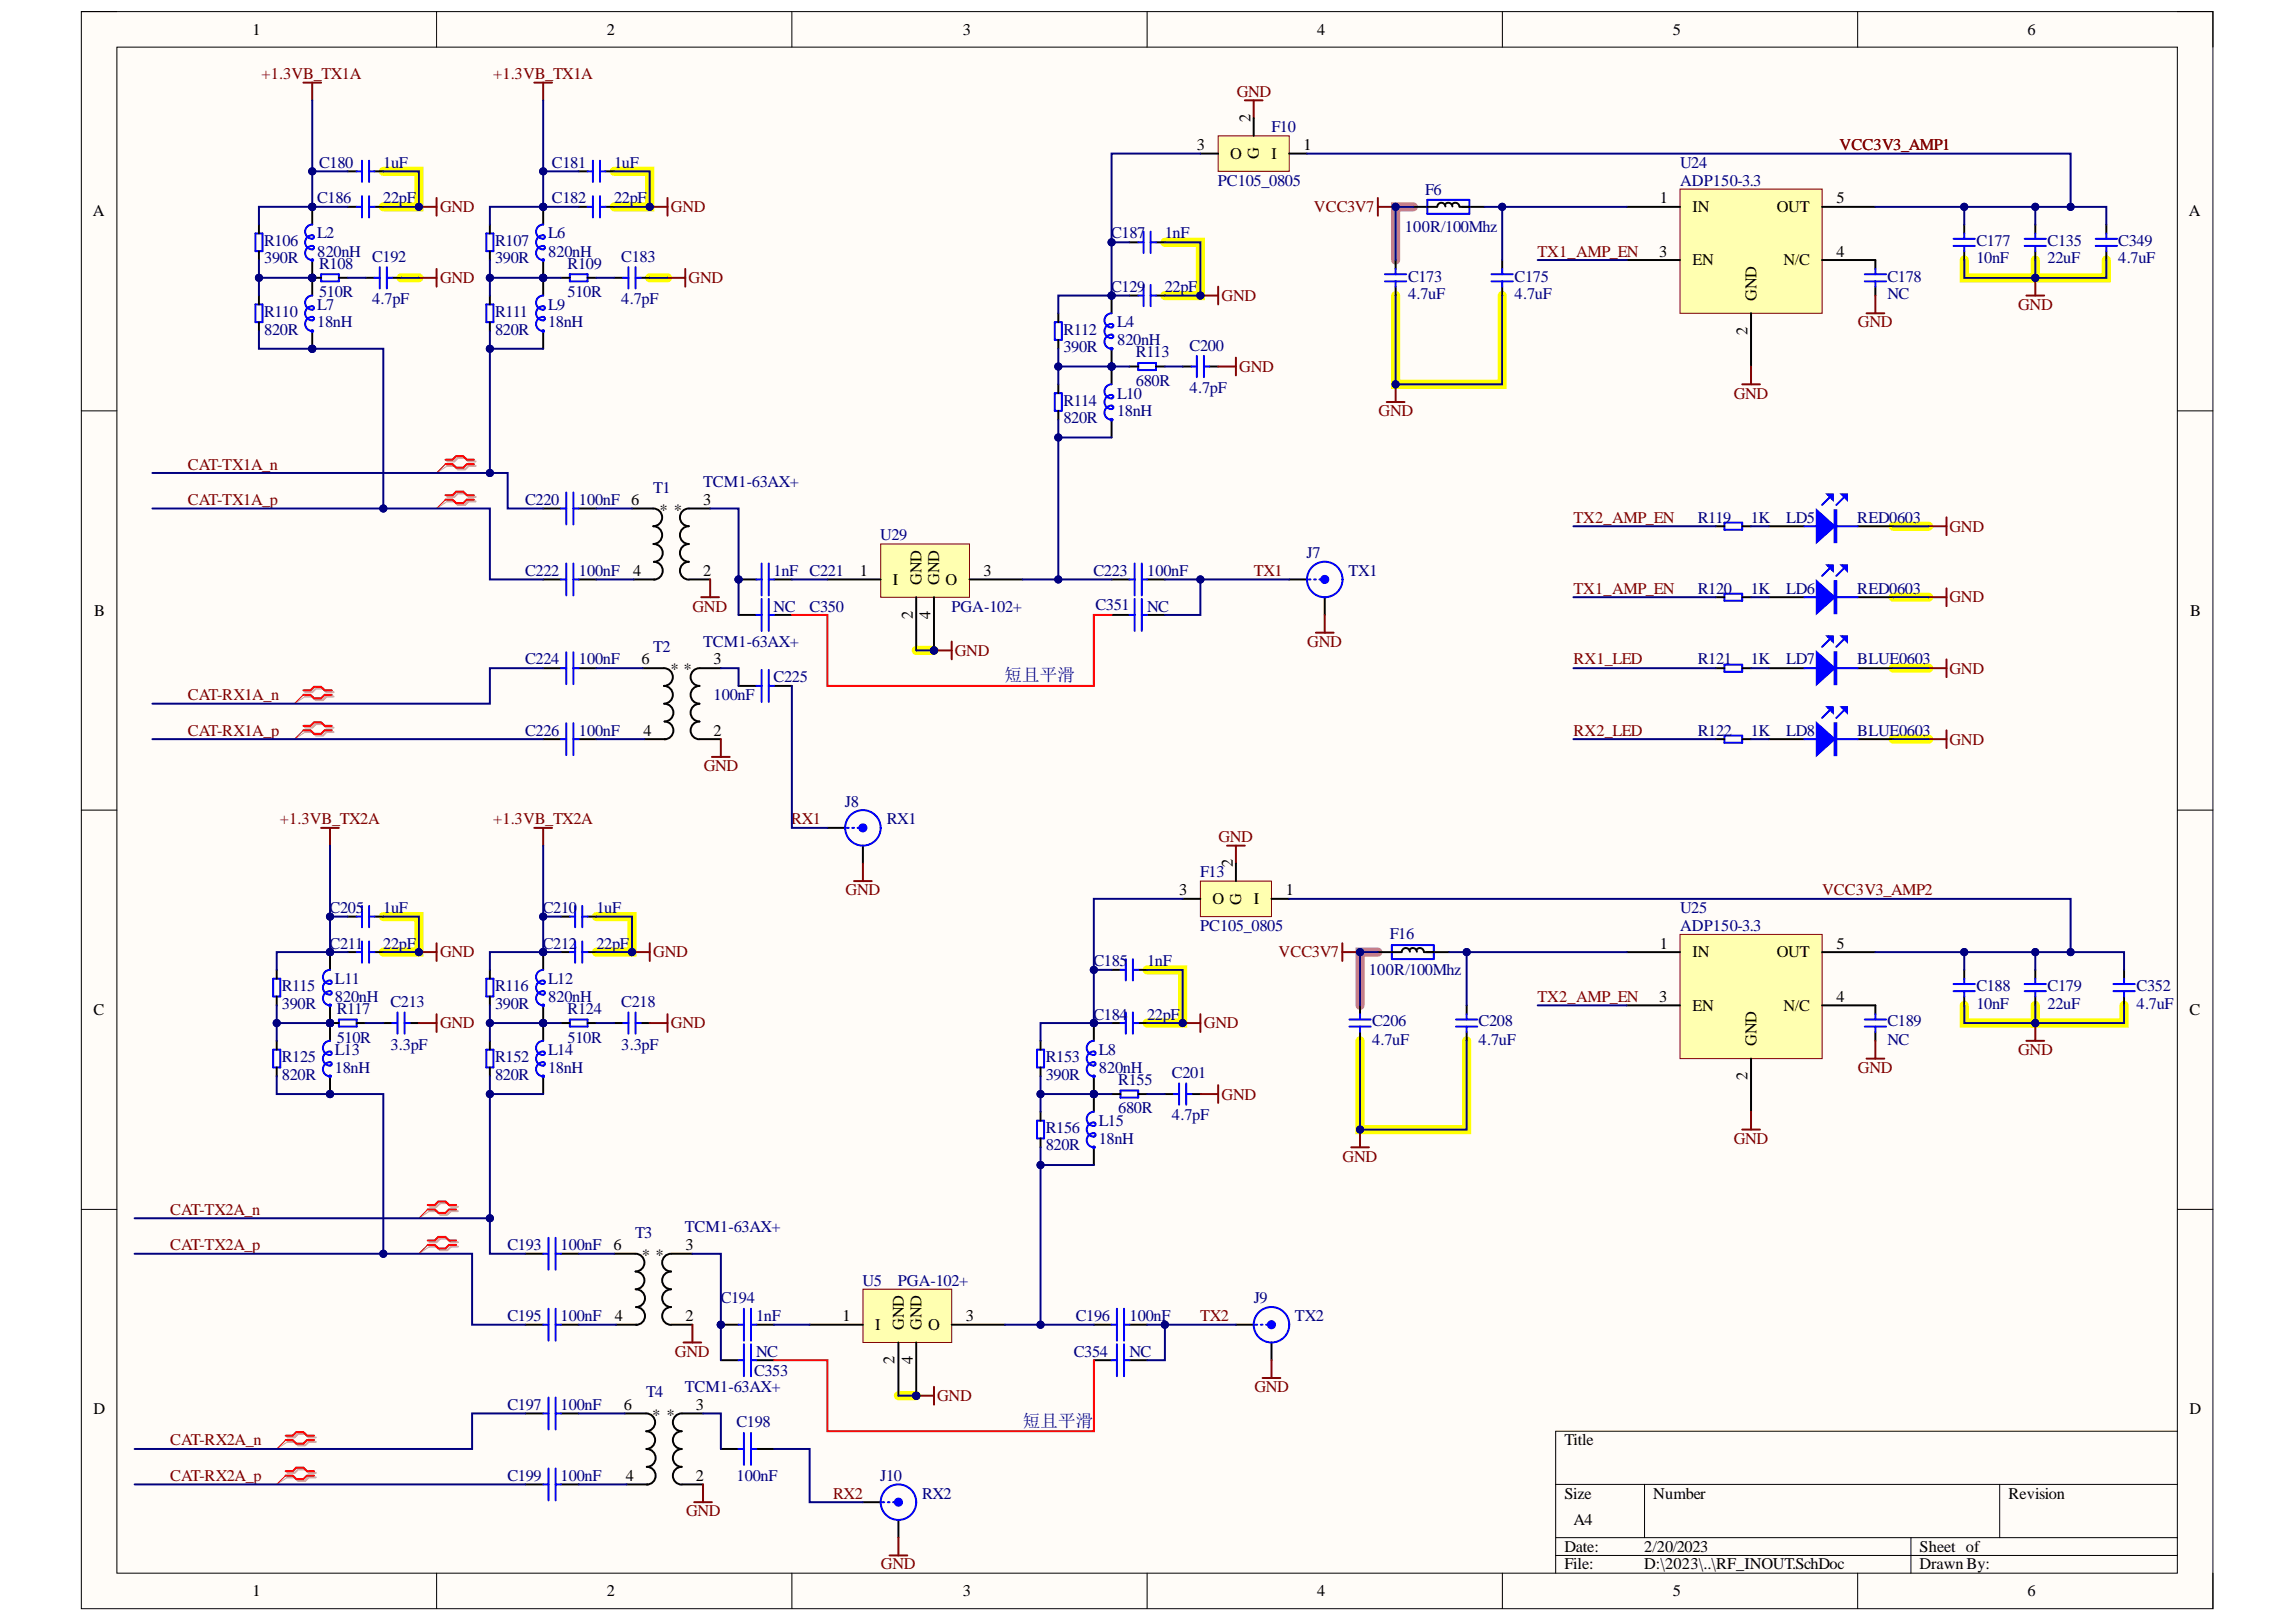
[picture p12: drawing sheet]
<svg xmlns="http://www.w3.org/2000/svg" width="297mm" height="210mm" viewBox="0 0 297 210" stroke-linecap="round" stroke-linejoin="round" font-family="sans-serif">
<defs><g id="words">
<g font-size="2.3" fill="#000080">
<text x="130" y="88.2">短且平滑</text>
<text x="132.3" y="184.6">短且平滑</text>
</g>
<g font-size="2.1">
<text x="32.7" y="4.5">1</text>
<text x="78.5" y="4.5">2</text>
<text x="124.5" y="4.5">3</text>
<text x="170.4" y="4.5">4</text>
<text x="216.4" y="4.5">5</text>
<text x="262.3" y="4.5">6</text>
<text x="161.8" y="15.7" transform="rotate(-90 161.8 15.7)">2</text>
<text x="154.8" y="19.4">3</text>
<text x="159.1" y="20.5">O</text>
<text x="162.9" y="20.6" transform="rotate(-90 162.9 20.6)">G</text>
<text x="164.5" y="20.5">I</text>
<text x="168.6" y="19.4">1</text>
<text x="12" y="28">A</text>
<text x="214.7" y="26.3">1</text>
<text x="219" y="27.5">IN</text>
<text x="229.9" y="27.5">OUT</text>
<text x="237.6" y="26.3">5</text>
<text x="283.2" y="28">A</text>
<text x="214.6" y="33.2">3</text>
<text x="219" y="34.3">EN</text>
<text x="230.7" y="34.3">N/C</text>
<text x="237.6" y="33.2">4</text>
<text x="227.3" y="38.9" transform="rotate(-90 227.3 38.9)">GND</text>
<text x="226.1" y="43.3" transform="rotate(-90 226.1 43.3)">2</text>
<text x="88.2" y="64.7" transform="rotate(-180 88.2 64.7)">* *</text>
<text x="91" y="65.4">3</text>
<text x="81.9" y="74.5">4</text>
<text x="91" y="74.5">2</text>
<text x="111.3" y="74.5">1</text>
<text x="115.5" y="75.7">I</text>
<text x="119.2" y="75.7" transform="rotate(-90 119.2 75.7)">GND</text>
<text x="121.5" y="75.7" transform="rotate(-90 121.5 75.7)">GND</text>
<text x="122.3" y="75.7">O</text>
<text x="127.2" y="74.5">3</text>
<text x="12.2" y="79.7">B</text>
<text x="118.1" y="80.1" transform="rotate(-90 118.1 80.1)">2</text>
<text x="120.4" y="80.1" transform="rotate(-90 120.4 80.1)">4</text>
<text x="283.4" y="79.7">B</text>
<text x="83" y="86">6</text>
<text x="89.5" y="85.2" transform="rotate(-180 89.5 85.2)">* *</text>
<text x="92.3" y="86">3</text>
<text x="83.3" y="95.2">4</text>
<text x="92.3" y="95.2">2</text>
<text x="159.5" y="112.2" transform="rotate(-90 159.5 112.2)">2</text>
<text x="152.5" y="115.8">3</text>
<text x="156.9" y="117">O</text>
<text x="160.6" y="117.1" transform="rotate(-90 160.6 117.1)">G</text>
<text x="162.2" y="117">I</text>
<text x="166.3" y="115.8">1</text>
<text x="214.7" y="122.8">1</text>
<text x="219" y="123.9">IN</text>
<text x="229.9" y="123.9">OUT</text>
<text x="237.6" y="122.8">5</text>
<text x="12.1" y="131.4">C</text>
<text x="214.6" y="129.6">3</text>
<text x="219" y="130.8">EN</text>
<text x="230.7" y="130.8">N/C</text>
<text x="237.6" y="129.6">4</text>
<text x="283.3" y="131.4">C</text>
<text x="227.3" y="135.4" transform="rotate(-90 227.3 135.4)">GND</text>
<text x="226.1" y="139.8" transform="rotate(-90 226.1 139.8)">2</text>
<text x="79.4" y="161.8">6</text>
<text x="85.9" y="161.1" transform="rotate(-180 85.9 161.1)">* *</text>
<text x="88.7" y="161.8">3</text>
<text x="79.5" y="171">4</text>
<text x="88.7" y="171">2</text>
<text x="109" y="171">1</text>
<text x="113.2" y="172.1">I</text>
<text x="116.9" y="172.1" transform="rotate(-90 116.9 172.1)">GND</text>
<text x="119.2" y="172.1" transform="rotate(-90 119.2 172.1)">GND</text>
<text x="120.1" y="172.1">O</text>
<text x="125" y="171">3</text>
<text x="115.7" y="176.5" transform="rotate(-90 115.7 176.5)">2</text>
<text x="118.1" y="176.5" transform="rotate(-90 118.1 176.5)">4</text>
<text x="12.1" y="183">D</text>
<text x="80.7" y="182.4">6</text>
<text x="87.3" y="181.8" transform="rotate(-180 87.3 181.8)">* *</text>
<text x="90" y="182.4">3</text>
<text x="283.3" y="183">D</text>
<text x="81" y="191.7">4</text>
<text x="90" y="191.7">2</text>
<text x="202.4" y="187">Title</text>
<text x="202.4" y="193.9">Size</text>
<text x="203.6" y="197.4">A4</text>
<text x="213.9" y="193.9">Number</text>
<text x="259.8" y="193.9">Revision</text>
<text x="202.4" y="200.8">Date:</text>
<text x="202.4" y="203.1">File:</text>
<text x="212.7" y="200.8">2/20/2023</text>
<text x="212.7" y="203.1">D:\2023\..\RF_INOUT.SchDoc</text>
<text x="248.3" y="200.8">Sheet of</text>
<text x="248.3" y="203.1">DrawnBy:</text>
<text x="32.7" y="206.5">1</text>
<text x="78.5" y="206.5">2</text>
<text x="124.5" y="206.5">3</text>
<text x="170.4" y="206.5">4</text>
<text x="216.4" y="206.5">5</text>
<text x="262.3" y="206.5">6</text>
</g>
<g font-size="2.1" fill="#800000">
<text x="33.8" y="10.2">+1.3VB_TX1A</text>
<text x="63.8" y="10.2">+1.3VB_TX1A</text>
<text x="160" y="12.5">GND</text>
<text x="238" y="19.4">VCC3V3_AMP1</text>
<text x="56.9" y="27.5">GND</text>
<text x="86.8" y="27.5">GND</text>
<text x="170" y="27.5">VCC3V7</text>
<text x="198.9" y="33.2">TX1_AMP_EN</text>
<text x="56.9" y="36.6">GND</text>
<text x="89.1" y="36.6">GND</text>
<text x="158" y="38.9">GND</text>
<text x="261.1" y="40.1">GND</text>
<text x="240.4" y="42.4">GND</text>
<text x="160.3" y="48.1">GND</text>
<text x="178.4" y="53.9">GND</text>
<text x="224.3" y="51.6">GND</text>
<text x="24.3" y="60.8">CAT-TX1A_n</text>
<text x="24.3" y="65.4">CAT-TX1A_p</text>
<text x="203.6" y="67.6">TX2_AMP_EN</text>
<text x="252.2" y="68.8">GND</text>
<text x="162.2" y="74.5">TX1</text>
<text x="203.6" y="76.9">TX1_AMP_EN</text>
<text x="252.2" y="78">GND</text>
<text x="89.6" y="79.1">GND</text>
<text x="169.1" y="83.7">GND</text>
<text x="123.5" y="84.9">GND</text>
<text x="203.6" y="86">RX1_LED</text>
<text x="252.2" y="87.2">GND</text>
<text x="24.3" y="95.2">CAT-RX1A_p</text>
<text x="24.3" y="90.6">CAT-RX1A_n</text>
<text x="203.6" y="95.2">RX2_LED</text>
<text x="91" y="99.8">GND</text>
<text x="252.2" y="96.4">GND</text>
<text x="36.2" y="106.7">+1.3VB_TX2A</text>
<text x="63.8" y="106.7">+1.3VB_TX2A</text>
<text x="102.4" y="106.7">RX1</text>
<text x="157.6" y="109">GND</text>
<text x="109.4" y="115.8">GND</text>
<text x="235.7" y="115.8">VCC3V3_AMP2</text>
<text x="56.9" y="123.9">GND</text>
<text x="84.5" y="123.9">GND</text>
<text x="165.4" y="123.9">VCC3V7</text>
<text x="198.9" y="129.6">TX2_AMP_EN</text>
<text x="56.9" y="133.1">GND</text>
<text x="86.8" y="133.1">GND</text>
<text x="155.8" y="133.1">GND</text>
<text x="261.1" y="136.5">GND</text>
<text x="158" y="142.3">GND</text>
<text x="240.4" y="138.8">GND</text>
<text x="224.3" y="148">GND</text>
<text x="173.7" y="150.3">GND</text>
<text x="22" y="157.2">CAT-TX2A_n</text>
<text x="22" y="161.8">CAT-TX2A_p</text>
<text x="155.3" y="171">TX2</text>
<text x="87.3" y="175.6">GND</text>
<text x="121.2" y="181.3">GND</text>
<text x="162.3" y="180.2">GND</text>
<text x="22" y="191.7">CAT-RX2A_p</text>
<text x="22" y="187">CAT-RX2A_n</text>
<text x="88.8" y="196.2">GND</text>
<text x="107.8" y="193.9">RX2</text>
<text x="114" y="203.1">GND</text>
</g>
<g font-size="2.1" fill="#000080">
<text x="164.5" y="17.1">F10</text>
<text x="41.3" y="21.7">C180</text>
<text x="49.6" y="21.7">1uF</text>
<text x="71.4" y="21.7">C181</text>
<text x="79.4" y="21.7">1uF</text>
<text x="217.4" y="21.7">U24</text>
<text x="41" y="26.3">C186</text>
<text x="49.6" y="26.3">22pF</text>
<text x="71.4" y="26.3">C182</text>
<text x="79.4" y="26.3">22pF</text>
<text x="157.5" y="24">PC105_0805</text>
<text x="184.4" y="25.2">F6</text>
<text x="217.4" y="24">ADP150-3.3</text>
<text x="34.2" y="31.8">R106</text>
<text x="34.2" y="34.1">390R</text>
<text x="41" y="30.9">L2</text>
<text x="41" y="33.2">820nH</text>
<text x="41.3" y="34.8">R108</text>
<text x="48.1" y="33.9">C192</text>
<text x="64" y="31.8">R107</text>
<text x="64" y="34.1">390R</text>
<text x="70.9" y="30.9">L6</text>
<text x="70.9" y="33.2">820nH</text>
<text x="73.4" y="34.8">R109</text>
<text x="80.4" y="33.9">C183</text>
<text x="143.7" y="30.9">C187</text>
<text x="150.7" y="30.9">1nF</text>
<text x="181.7" y="30">100R/100Mhz</text>
<text x="255.7" y="31.8">C177</text>
<text x="255.7" y="34.1">10nF</text>
<text x="264.9" y="31.8">C135</text>
<text x="264.9" y="34.1">22uF</text>
<text x="274" y="31.8">C349</text>
<text x="274" y="34.1">4.7uF</text>
<text x="34.2" y="41">R110</text>
<text x="41" y="40.1">L7</text>
<text x="41.3" y="38.5">510R</text>
<text x="48.1" y="39.4">4.7pF</text>
<text x="64" y="41">R111</text>
<text x="70.9" y="40.1">L9</text>
<text x="73.4" y="38.5">510R</text>
<text x="80.4" y="39.4">4.7pF</text>
<text x="143.7" y="37.8">C129</text>
<text x="150.7" y="37.8">22pF</text>
<text x="182.2" y="36.4">C173</text>
<text x="182.2" y="38.7">4.7uF</text>
<text x="196" y="36.4">C175</text>
<text x="196" y="38.7">4.7uF</text>
<text x="244.2" y="36.4">C178</text>
<text x="244.2" y="38.7">NC</text>
<text x="34.2" y="43.3">820R</text>
<text x="41" y="42.4">18nH</text>
<text x="64" y="43.3">820R</text>
<text x="70.9" y="42.4">18nH</text>
<text x="137.6" y="43.3">R112</text>
<text x="137.6" y="45.6">390R</text>
<text x="144.5" y="42.4">L4</text>
<text x="144.5" y="44.6">820nH</text>
<text x="147" y="46.2">R113</text>
<text x="153.9" y="45.4">C200</text>
<text x="137.6" y="52.5">R114</text>
<text x="144.5" y="51.6">L10</text>
<text x="144.5" y="53.9">18nH</text>
<text x="147" y="50">680R</text>
<text x="153.9" y="50.9">4.7pF</text>
<text x="137.6" y="54.8">820R</text>
<text x="67.9" y="65.4">C220</text>
<text x="74.9" y="65.4">100nF 6</text>
<text x="84.5" y="63.7">T1</text>
<text x="91" y="63.1">TCM1-63AX+</text>
<text x="113.9" y="69.9">U29</text>
<text x="219.6" y="67.6">R119</text>
<text x="226.5" y="67.6">1K</text>
<text x="231.1" y="67.6">LD5</text>
<text x="240.3" y="67.6">RED0603</text>
<text x="67.9" y="74.5">C222</text>
<text x="74.9" y="74.5">100nF</text>
<text x="100.1" y="74.5">1nF C221</text>
<text x="141.5" y="74.5">C223</text>
<text x="148.4" y="74.5">100nF</text>
<text x="169" y="72.2">J7</text>
<text x="174.5" y="74.5">TX1</text>
<text x="219.6" y="76.9">R120</text>
<text x="226.5" y="76.9">1K</text>
<text x="231.1" y="76.9">LD6</text>
<text x="240.3" y="76.9">RED0603</text>
<text x="91" y="83.7">TCM1-63AX+</text>
<text x="100.1" y="79.1">NC</text>
<text x="104.7" y="79.1">C350</text>
<text x="123.1" y="79.1">PGA-102+</text>
<text x="141.7" y="78.9">C351</text>
<text x="148.4" y="79.1">NC</text>
<text x="67.9" y="86">C224</text>
<text x="74.9" y="86">100nF</text>
<text x="84.5" y="84.4">T2</text>
<text x="100.1" y="88.3">C225</text>
<text x="219.6" y="86">R121</text>
<text x="226.5" y="86">1K</text>
<text x="231.1" y="86">LD7</text>
<text x="240.3" y="86">BLUE0603</text>
<text x="67.9" y="95.2">C226</text>
<text x="74.9" y="95.2">100nF</text>
<text x="92.3" y="90.6">100nF</text>
<text x="219.6" y="95.2">R122</text>
<text x="226.5" y="95.2">1K</text>
<text x="231.1" y="95.2">LD8</text>
<text x="240.3" y="95.2">BLUE0603</text>
<text x="109.3" y="104.4">J8</text>
<text x="114.7" y="106.7">RX1</text>
<text x="155.3" y="113.5">F13</text>
<text x="42.6" y="118.2">C205</text>
<text x="49.6" y="118.2">1uF</text>
<text x="70.2" y="118.2">C210</text>
<text x="77.2" y="118.2">1uF</text>
<text x="217.4" y="118.2">U25</text>
<text x="42.6" y="122.8">C211</text>
<text x="49.6" y="122.8">22pF</text>
<text x="70.2" y="122.8">C212</text>
<text x="77.2" y="122.8">22pF</text>
<text x="141.5" y="125">C185</text>
<text x="148.4" y="125">1nF</text>
<text x="155.3" y="120.5">PC105_0805</text>
<text x="179.8" y="121.6">F16</text>
<text x="217.4" y="120.5">ADP150-3.3</text>
<text x="36.5" y="128.3">R115</text>
<text x="36.5" y="130.5">390R</text>
<text x="43.3" y="127.3">L11</text>
<text x="43.3" y="129.6">820nH</text>
<text x="43.6" y="131.2">R117</text>
<text x="50.5" y="130.3">C213</text>
<text x="64" y="128.3">R116</text>
<text x="64" y="130.5">390R</text>
<text x="70.9" y="127.3">L12</text>
<text x="70.9" y="129.6">820nH</text>
<text x="73.4" y="131.2">R124</text>
<text x="80.4" y="130.3">C218</text>
<text x="141.5" y="132">C184</text>
<text x="148.4" y="132">22pF</text>
<text x="177.1" y="126.2">100R/100Mhz</text>
<text x="255.7" y="128.3">C188</text>
<text x="255.7" y="130.5">10nF</text>
<text x="264.9" y="128.3">C179</text>
<text x="264.9" y="130.5">22uF</text>
<text x="276.4" y="128.3">C352</text>
<text x="276.4" y="130.5">4.7uF</text>
<text x="36.5" y="137.5">R125</text>
<text x="43.3" y="136.5">L13</text>
<text x="43.6" y="134.9">510R</text>
<text x="50.5" y="135.9">3.3pF</text>
<text x="64" y="137.5">R152</text>
<text x="70.9" y="136.5">L14</text>
<text x="73.4" y="134.9">510R</text>
<text x="80.4" y="135.9">3.3pF</text>
<text x="135.3" y="137.5">R153</text>
<text x="142.1" y="136.5">L8</text>
<text x="177.5" y="132.8">C206</text>
<text x="177.5" y="135.2">4.7uF</text>
<text x="191.3" y="132.8">C208</text>
<text x="191.3" y="135.2">4.7uF</text>
<text x="244.2" y="132.8">C189</text>
<text x="244.2" y="135.2">NC</text>
<text x="36.5" y="139.8">820R</text>
<text x="43.3" y="138.8">18nH</text>
<text x="64" y="139.8">820R</text>
<text x="70.9" y="138.8">18nH</text>
<text x="135.3" y="139.8">390R</text>
<text x="142.1" y="138.8">820nH</text>
<text x="144.7" y="140.4">R155</text>
<text x="151.6" y="139.5">C201</text>
<text x="135.3" y="146.6">R156</text>
<text x="135.3" y="148.9">820R</text>
<text x="142.1" y="145.7">L15</text>
<text x="142.1" y="148">18nH</text>
<text x="144.7" y="144.1">680R</text>
<text x="151.6" y="145">4.7pF</text>
<text x="65.7" y="161.8">C193</text>
<text x="72.5" y="161.8">100nF</text>
<text x="82.2" y="160.2">T3</text>
<text x="88.6" y="159.5">TCM1-63AX+</text>
<text x="111.6" y="166.4">U5</text>
<text x="116.2" y="166.4">PGA-102+</text>
<text x="65.7" y="171">C195</text>
<text x="72.5" y="171">100nF</text>
<text x="93.2" y="168.7">C194</text>
<text x="97.8" y="171">1nF</text>
<text x="139.2" y="171">C196</text>
<text x="146.1" y="171">100nF</text>
<text x="162.2" y="168.7">J9</text>
<text x="167.5" y="171">TX2</text>
<text x="97.6" y="178.1">C353</text>
<text x="97.8" y="175.6">NC</text>
<text x="138.9" y="175.6">C354</text>
<text x="146.1" y="175.6">NC</text>
<text x="65.7" y="182.4">C197</text>
<text x="72.5" y="182.4">100nF</text>
<text x="83.6" y="180.8">T4</text>
<text x="88.6" y="180.2">TCM1-63AX+</text>
<text x="95.3" y="184.7">C198</text>
<text x="65.7" y="191.7">C199</text>
<text x="72.5" y="191.7">100nF</text>
<text x="95.3" y="191.7">100nF</text>
<text x="113.9" y="191.7">J10</text>
<text x="119.3" y="193.9">RX2</text>
</g>
</g></defs>
<path d="M10.5 1.5h275.8v206.7h-275.8z" fill-rule="evenodd" fill="#fffcf8"/>
<path d="M10.5 1.5h275.8v206.7h-275.8z" fill="none" stroke="#000" stroke-width=".13"/>
<path d="M15.1 6.1h266.6v197.5h-266.6z" fill-rule="evenodd" fill="#fffcf8"/>
<g fill="none" stroke="#000" stroke-width=".13">
<path d="M10.5 1.5h4.6M15.1 6.1h266.6v197.5h-266.6zM56.5 1.5v4.6M102.4 1.5v4.6M148.4 1.5v4.6M194.4 1.5v4.6M240.3 1.5v4.6M281.7 1.5h4.6v4.6M10.5 53.2h4.6M281.7 53.2h4.6M10.5 104.8h4.6M281.7 104.8h4.6"/>
<path d="M10.5 156.5h4.6M281.7 156.5h4.6M201.3 192.1h80.4M201.3 199h80.4M212.8 192.1v6.9M247.2 199v4.6M258.7 192.1v6.9M281.7 185.2h-80.4v18.4M56.5 203.6v4.6M102.4 203.6v4.6M148.4 203.6v4.6M194.4 203.6v4.6"/>
<path d="M201.3 201.3h80.4M240.3 203.6v4.6M286.3 203.6v4.6"/>
</g>
<g fill="none" stroke="#ff0" stroke-width="1.2">
<path d="M49.6 22.2h4.6v4.6h-4.6M51.9 35.9h2.3M79.5 22.2h4.6v4.6h-4.6M84.1 35.9h2.3M150.7 31.4h4.6v6.8h-4.6M180.6 38.2v11.5h13.7v-11.5M254.1 33.7v2.3h9.2M263.3 33.7v2.3h9.2v-2.3M244.9 77.3h4.6M244.9 68.1h4.6M118.5 84.2h2.3M244.9 95.7h4.6"/>
<path d="M244.9 86.5h4.6M49.6 118.6h4.6v4.6h-4.6M77.2 118.6h4.6v4.6h-4.6M148.4 125.5h4.6v6.9h-4.6M176 134.7v11.5h13.7v-11.5M254.1 130.1v2.3h9.2M263.3 130.1v2.3h11.5v-2.3M116.2 180.6h2.3"/>
</g>
<path d="M182.8 26.8h-2.2v6.9M178.3 123.2h-2.3v6.9" fill="none" stroke="#c27ba0" stroke-width="1.2"/>
<circle cx="120.8" cy="84.2" r=".46" fill="#000080"/>
<circle cx="120.8" cy="84.2" r=".46" fill="none" stroke="#000080" stroke-width=".13"/>
<path d="M113.9 70.4h11.5v6.9h-11.5z" fill-rule="evenodd" fill="#ffffb0"/>
<path d="M113.9 70.4h11.5v6.9h-11.5z" fill="none" stroke="#800000" stroke-width=".13"/>
<path d="M118.5 77.3v6.9M120.8 77.3v6.9" fill="none" stroke="#000" stroke-width=".25"/>
<circle cx="120.8" cy="84.2" r=".46" fill="#000080"/>
<circle cx="120.8" cy="84.2" r=".46" fill="none" stroke="#000080" stroke-width=".13"/>
<path d="M70.3 75h2.3M70.3 65.8h2.3M74.9 75h2.3M74.9 65.8h2.3M107 75h6.9M125.4 75h6.9" fill="none" stroke="#000" stroke-width=".25"/>
<path d="M72.6 65.8h.7M72.6 75h.7M73.3 63.7v4.2M73.3 72.9v4.2M74.2 65.8h.7M74.2 63.7v4.2M74.2 72.9v4.2M74.2 75h.7" fill="none" stroke="#00f" stroke-width=".25"/>
<circle cx="95.5" cy="75" r=".46" fill="#000080"/>
<circle cx="95.5" cy="75" r=".46" fill="none" stroke="#000080" stroke-width=".13"/>
<path d="M95.5 75h2.3M100.1 75h2.3" fill="none" stroke="#000" stroke-width=".25"/>
<circle cx="95.5" cy="75" r=".46" fill="#000080"/>
<circle cx="95.5" cy="75" r=".46" fill="none" stroke="#000080" stroke-width=".13"/>
<g fill="none" stroke="#00f" stroke-width=".25">
<path d="M97.8 75h.7M98.5 72.9v4.2M99.5 75h.6M99.5 72.9v4.2M146.1 75h.7M146.8 72.9v4.2M147.7 75h.7M147.7 72.9v4.2M72.6 86.5h.7M72.6 95.7h.7M73.3 84.4v4.1M73.3 93.6v4.1"/>
<path d="M74.2 86.5h.7M74.2 84.4v4.1M74.2 93.6v4.1M74.2 95.7h.7M97.8 88.8h.7M98.5 86.7v4.1M99.5 86.7v4.1M99.5 88.8h.6"/>
</g>
<path d="M143.8 75h2.3M148.4 75h2.3M70.3 86.5h2.3M70.3 95.7h2.3M74.9 86.5h2.3M74.9 95.7h2.3M95.5 88.8h2.3M100.1 88.8h2.3M107 107.1h2.3M111.6 109.4v2.3" fill="none" stroke="#000" stroke-width=".25"/>
<circle cx="111.6" cy="107.1" r=".46" fill="#00f"/>
<g fill="none" stroke="#00f" stroke-width=".25">
<path d="M109.6 107.1h.2M110.3 107.1h.2M110.9 107.1h.3"/>
<circle cx="111.6" cy="107.1" r=".46"/>
<circle cx="111.6" cy="107.1" r="2.3"/>
</g>
<path d="M90.7 77.3h2.3M91.9 75v2.3M120.8 84.2h2.3M123.1 83v2.3M110.5 114h2.3M111.6 111.7v2.3" fill="none" stroke="#800000" stroke-width=".25"/>
<g fill="none" stroke="#000" stroke-width=".25">
<path d="M81.8 65.8h2.7M82 75h2.7M84.5 65.8a1.15 1.15 0 0 1 1.2 1.2 1.15 1.15 0 0 1-1.2 1.1 1.15 1.15 0 0 1 1.2 1.1 1.15 1.15 0 0 1-1.2 1.2M84.6 70.4a1.15 1.15 0 0 1 1.1 1.2 1.15 1.15 0 0 1-1.1 1.1 1.15 1.15 0 0 1 1.1 1.2 1.15 1.15 0 0 1-1.1 1.1M89.1 65.8a1.15 1.15 0 0 0-1.1 1.2 1.15 1.15 0 0 0 1.1 1.1 1.15 1.15 0 0 0-1.1 1.2 1.15 1.15 0 0 0 1.1 1.1 1.15 1.15 0 0 0-1.1 1.2 1.15 1.15 0 0 0 1.1 1.1 1.15 1.15 0 0 0-1.1 1.2 1.15 1.15 0 0 0 1.1 1.1M89.2 65.8h2.7M89.2 75h2.7M83.1 86.5h2.8M83.4 95.7h2.7M85.9 86.5a1.15 1.15 0 0 1 1.1 1.1 1.15 1.15 0 0 1-1.1 1.2 1.15 1.15 0 0 1 1.1 1.1 1.15 1.15 0 0 1-1.1 1.2M86 91.1a1.15 1.15 0 0 1 1.1 1.1 1.15 1.15 0 0 1-1.1 1.2 1.15 1.15 0 0 1 1.1 1.1 1.15 1.15 0 0 1-1.1 1.2M90.5 91.1a1.15 1.15 0 0 0-1.2 1.1 1.15 1.15 0 0 0 1.2 1.2 1.15 1.15 0 0 0-1.2 1.1 1.15 1.15 0 0 0 1.2 1.2"/>
<path d="M90.5 86.5a1.15 1.15 0 0 0-1.2 1.1 1.15 1.15 0 0 0 1.2 1.2 1.15 1.15 0 0 0-1.2 1.1 1.15 1.15 0 0 0 1.2 1.2M90.5 86.5h2.8M90.5 95.7h2.8"/>
</g>
<path d="M57.9 59.7h.9l.4-.4h1l.4 .4h.9M57.9 60.3h.9l.4 .5h1l.4-.5h.9M57.9 64.3h.9l.4-.5h1l.4 .5h.9M57.9 64.9h.9l.4 .4h1l.4-.4h.9M39.5 89.6h.9l.5-.5h.9l.4 .5h1M39.5 90.1h.9l.5 .5h.9l.4-.5h1M39.5 94.2h.9l.5-.5h.9l.4 .5h1M39.5 94.7h.9l.5 .5h.9l.4-.5h1" fill="none" stroke="#d0a19e" stroke-width=".25"/>
<path d="M57.9 60.3l-1.4 .9M57.9 64.9l-1.4 .9M39.5 90.1l-1.4 1M39.5 94.7l-1.4 1" fill="none" stroke="#d0a19e" stroke-width=".13"/>
<path d="M57.6 59.5h.9l.5-.5h.9l.5 .5h.9M57.6 60.1h.9l.5 .4h.9l.5-.4h.9M57.6 64.1h.9l.5-.5h.9l.5 .5h.9M57.6 64.7h.9l.5 .4h.9l.5-.4h.9M39.2 89.3h1l.4-.4h.9l.5 .4h.9M39.2 89.9h1l.4 .5h.9l.5-.5h.9M39.2 93.9h1l.4-.4h.9l.5 .4h.9M39.2 94.5h1l.4 .5h.9l.5-.5h.9" fill="none" stroke="#f00" stroke-width=".25"/>
<path d="M57.6 60.1l-1.1 1.1M57.6 64.7l-1.1 1.1M39.2 89.9l-1.1 1.2M39.2 94.5l-1.1 1.2" fill="none" stroke="#f00" stroke-width=".13"/>
<circle cx="120.8" cy="84.2" r=".46" fill="#000080"/>
<circle cx="120.8" cy="84.2" r=".46" fill="none" stroke="#000080" stroke-width=".13"/>
<path d="M166.8 75h2.3M171.4 77.3v2.3" fill="none" stroke="#000" stroke-width=".25"/>
<circle cx="171.4" cy="75" r=".46" fill="#00f"/>
<g fill="none" stroke="#00f" stroke-width=".25">
<path d="M169.3 75h.2M170 75h.2M170.7 75h.2"/>
<circle cx="171.4" cy="75" r=".46"/>
<circle cx="171.4" cy="75" r="2.3"/>
</g>
<path d="M161 13h2.3M162.2 13v2.3M171.4 79.6v2.3M170.2 81.9h2.3" fill="none" stroke="#800000" stroke-width=".25"/>
<path d="M157.6 17.6h9.2v4.6h-9.2z" fill-rule="evenodd" fill="#ffffb0"/>
<path d="M157.6 17.6h9.2v4.6h-9.2z" fill="none" stroke="#800000" stroke-width=".13"/>
<path d="M155.3 19.9h2.3M162.2 15.3v2.3M166.8 19.9h2.3M228.8 68.1h4.6M240.3 68.1h4.6" fill="none" stroke="#000" stroke-width=".25"/>
<path d="M233.4 68.1h6.9M236.6 64.4l-.9 .9M238.5 64.4l-.9 .9" fill="none" stroke="#00f" stroke-width=".25"/>
<path d="M235 66l2.3 2.1-2.3 2.1z" fill="#00f"/>
<path d="M235 66l2.3 2.1-2.3 2.1zM237.3 66h.3v4.2h-.3z" fill="none" stroke="#00f" stroke-width=".25"/>
<path d="M237.5 66v4.2" fill="none" stroke="#00f" stroke-width=".22"/>
<path d="M238.3 64h.7v.7z" fill="#00f"/>
<path d="M238.3 64h.7v.7z" fill="none" stroke="#00f" stroke-width=".25"/>
<path d="M236.4 64h.7v.7z" fill="#00f"/>
<path d="M223.1 67.6h2.3v1h-2.3zM233.4 77.3h6.9M236.4 64h.7v.7zM236.6 73.6l-.9 .9M238.5 73.6l-.9 .9" fill="none" stroke="#00f" stroke-width=".25"/>
<path d="M249.5 68.1h2.3M251.8 67v2.2" fill="none" stroke="#800000" stroke-width=".25"/>
<path d="M221.9 68.1h1.2M225.4 68.1h1.1M228.8 77.3h4.6M240.3 77.3h4.6" fill="none" stroke="#000" stroke-width=".25"/>
<path d="M235 75.2l2.3 2.1-2.3 2.1z" fill="#00f"/>
<path d="M235 75.2l2.3 2.1-2.3 2.1zM237.3 75.2h.3v4.2h-.3z" fill="none" stroke="#00f" stroke-width=".25"/>
<path d="M237.5 75.2v4.2" fill="none" stroke="#00f" stroke-width=".22"/>
<path d="M238.3 73.2h.7v.6z" fill="#00f"/>
<path d="M238.3 73.2h.7v.6z" fill="none" stroke="#00f" stroke-width=".25"/>
<path d="M236.4 73.2h.7v.6z" fill="#00f"/>
<path d="M223.1 76.8h2.3v.9h-2.3zM236.4 73.2h.7v.6zM233.4 86.5h6.9M236.6 82.8l-.9 .9M238.5 82.8l-.9 .9" fill="none" stroke="#00f" stroke-width=".25"/>
<path d="M249.5 77.3h2.3M251.8 76.1v2.3" fill="none" stroke="#800000" stroke-width=".25"/>
<path d="M221.9 77.3h1.2M225.4 77.3h1.1M228.8 86.5h4.6M240.3 86.5h4.6" fill="none" stroke="#000" stroke-width=".25"/>
<path d="M235 84.4l2.3 2.1-2.3 2z" fill="#00f"/>
<path d="M235 84.4l2.3 2.1-2.3 2zM237.3 84.4h.3v4.1h-.3z" fill="none" stroke="#00f" stroke-width=".25"/>
<path d="M237.5 84.4v4.1" fill="none" stroke="#00f" stroke-width=".22"/>
<path d="M238.3 82.3h.7v.7z" fill="#00f"/>
<path d="M238.3 82.3h.7v.7z" fill="none" stroke="#00f" stroke-width=".25"/>
<path d="M236.4 82.3h.7v.7z" fill="#00f"/>
<path d="M223.1 86h2.3v.9h-2.3zM233.4 95.7h6.9M236.4 82.3h.7v.7zM236.6 92l-.9 .9M238.5 92l-.9 .9" fill="none" stroke="#00f" stroke-width=".25"/>
<path d="M249.5 86.5h2.3M251.8 85.3v2.3" fill="none" stroke="#800000" stroke-width=".25"/>
<path d="M221.9 86.5h1.2M225.4 86.5h1.1M228.8 95.7h4.6M240.3 95.7h4.6" fill="none" stroke="#000" stroke-width=".25"/>
<path d="M235 93.6l2.3 2.1-2.3 2z" fill="#00f"/>
<path d="M235 93.6l2.3 2.1-2.3 2zM237.3 93.6h.3v4.1h-.3z" fill="none" stroke="#00f" stroke-width=".25"/>
<path d="M237.5 93.6v4.1" fill="none" stroke="#00f" stroke-width=".22"/>
<path d="M238.3 91.5h.7v.7z" fill="#00f"/>
<path d="M238.3 91.5h.7v.7z" fill="none" stroke="#00f" stroke-width=".25"/>
<path d="M236.4 91.5h.7v.7z" fill="#00f"/>
<path d="M223.1 95.2h2.3v.9h-2.3zM236.4 91.5h.7v.7z" fill="none" stroke="#00f" stroke-width=".25"/>
<path d="M249.5 95.7h2.3M251.8 94.5v2.3" fill="none" stroke="#800000" stroke-width=".25"/>
<path d="M221.9 95.7h1.2M225.4 95.7h1.1" fill="none" stroke="#000" stroke-width=".25"/>
<circle cx="118.5" cy="180.6" r=".46" fill="#000080"/>
<circle cx="118.5" cy="180.6" r=".46" fill="none" stroke="#000080" stroke-width=".13"/>
<path d="M111.6 166.8h11.5v6.9h-11.5z" fill-rule="evenodd" fill="#ffffb0"/>
<path d="M111.6 166.8h11.5v6.9h-11.5z" fill="none" stroke="#800000" stroke-width=".13"/>
<path d="M116.2 173.7v6.9M118.5 173.7v6.9" fill="none" stroke="#000" stroke-width=".25"/>
<circle cx="118.5" cy="180.6" r=".46" fill="#000080"/>
<circle cx="118.5" cy="180.6" r=".46" fill="none" stroke="#000080" stroke-width=".13"/>
<path d="M68 171.4h2.3M68 162.2h2.3M72.6 171.4h2.3M72.6 162.2h2.3M104.7 171.4h6.9M123.1 171.4h6.9" fill="none" stroke="#000" stroke-width=".25"/>
<path d="M70.3 162.2h.7M70.3 171.4h.7M71 160.2v4.1M71 169.4v4.1M71.9 162.2h.7M71.9 160.2v4.1M71.9 171.4h.7M71.9 169.4v4.1" fill="none" stroke="#00f" stroke-width=".25"/>
<circle cx="93.3" cy="171.4" r=".46" fill="#000080"/>
<circle cx="93.3" cy="171.4" r=".46" fill="none" stroke="#000080" stroke-width=".13"/>
<path d="M93.3 171.4h2.2M97.8 171.4h2.3" fill="none" stroke="#000" stroke-width=".25"/>
<circle cx="93.3" cy="171.4" r=".46" fill="#000080"/>
<circle cx="93.3" cy="171.4" r=".46" fill="none" stroke="#000080" stroke-width=".13"/>
<g fill="none" stroke="#00f" stroke-width=".25">
<path d="M95.5 171.4h.7M96.2 169.4v4.1M97.2 171.4h.6M97.2 169.4v4.1M143.8 171.4h.7M144.5 169.4v4.1M145.4 171.4h.7M145.4 169.4v4.1M70.3 182.9h.7M70.3 192.1h.7M71 180.9v4.1M71 190v4.2"/>
<path d="M71.9 182.9h.7M71.9 180.9v4.1M71.9 190v4.2M71.9 192.1h.7M95.6 187.5h.6M96.2 185.4v4.2M97.2 185.4v4.2M97.2 187.5h.6"/>
</g>
<path d="M141.5 171.4h2.3M146.1 171.4h2.3M68 182.9h2.3M68 192.1h2.3M72.6 182.9h2.3M72.6 192.1h2.3M93.3 187.5h2.3M97.8 187.5h2.3M111.6 194.4h2.3M116.2 196.7v2.3" fill="none" stroke="#000" stroke-width=".25"/>
<circle cx="116.2" cy="194.4" r=".46" fill="#00f"/>
<g fill="none" stroke="#00f" stroke-width=".25">
<path d="M114.2 194.4h.2M114.9 194.4h.2M115.5 194.4h.3"/>
<circle cx="116.2" cy="194.4" r=".46"/>
<circle cx="116.2" cy="194.4" r="2.3"/>
</g>
<path d="M88.4 173.7h2.3M89.6 171.4v2.3M120.8 179.5v2.3M116.2 199v2.3M118.5 180.6h2.3M115.1 201.3h2.3" fill="none" stroke="#800000" stroke-width=".25"/>
<g fill="none" stroke="#000" stroke-width=".25">
<path d="M79.5 162.2h2.7M79.7 171.4h2.7M82.2 162.2a1.15 1.15 0 0 1 1.2 1.2 1.15 1.15 0 0 1-1.2 1.1 1.15 1.15 0 0 1 1.2 1.2 1.15 1.15 0 0 1-1.2 1.1M82.3 166.9a1.15 1.15 0 0 1 1.1 1.1 1.15 1.15 0 0 1-1.1 1.1 1.15 1.15 0 0 1 1.1 1.2 1.15 1.15 0 0 1-1.1 1.1M86.8 166.9a1.15 1.15 0 0 0-1.1 1.1 1.15 1.15 0 0 0 1.1 1.1 1.15 1.15 0 0 0-1.1 1.2 1.15 1.15 0 0 0 1.1 1.1M86.8 162.2a1.15 1.15 0 0 0-1.1 1.2 1.15 1.15 0 0 0 1.1 1.1 1.15 1.15 0 0 0-1.1 1.2 1.15 1.15 0 0 0 1.1 1.1M86.9 162.2h2.7M86.9 171.4h2.7M80.8 182.9h2.8M81.1 192.1h2.7M83.6 182.9a1.15 1.15 0 0 1 1.2 1.2 1.15 1.15 0 0 1-1.2 1.1 1.15 1.15 0 0 1 1.2 1.2 1.15 1.15 0 0 1-1.2 1.1M83.7 187.5a1.15 1.15 0 0 1 1.1 1.2 1.15 1.15 0 0 1-1.1 1.1 1.15 1.15 0 0 1 1.1 1.2 1.15 1.15 0 0 1-1.1 1.1"/>
<path d="M88.2 182.9a1.15 1.15 0 0 0-1.1 1.2 1.15 1.15 0 0 0 1.1 1.1 1.15 1.15 0 0 0-1.1 1.2 1.15 1.15 0 0 0 1.1 1.1 1.15 1.15 0 0 0-1.1 1.2 1.15 1.15 0 0 0 1.1 1.1 1.15 1.15 0 0 0-1.1 1.2 1.15 1.15 0 0 0 1.1 1.1M88.2 182.9h2.8M88.2 192.1h2.8"/>
</g>
<path d="M55.6 156.2h.9l.4-.5h1l.4 .5h.9M55.6 156.7h.9l.4 .5h1l.4-.5h.9M55.6 160.8h.9l.4-.5h1l.4 .5h.9M55.6 161.3h.9l.4 .5h1l.4-.5h.9M37.2 186h.9l.5-.4h.9l.4 .4h1M37.2 186.6h.9l.5 .4h.9l.4-.4h1M37.2 190.6h.9l.5-.4h.9l.4 .4h1M37.2 191.2h.9l.5 .4h.9l.4-.4h1" fill="none" stroke="#d0a19e" stroke-width=".25"/>
<path d="M55.6 156.7l-1.4 1M55.6 161.3l-1.4 .9M37.2 186.6l-1.4 .9M37.2 191.2l-1.4 .9" fill="none" stroke="#d0a19e" stroke-width=".13"/>
<path d="M55.3 155.9h1l.4-.4h.9l.5 .4h.9M55.3 156.5h1l.4 .5h.9l.5-.5h.9M55.3 160.5h1l.4-.4h.9l.5 .4h.9M55.3 161.1h1l.4 .5h.9l.5-.5h.9M37 185.8h.9l.4-.5h.9l.5 .5h.9M37 186.4h.9l.4 .4h.9l.5-.4h.9M37 190.4h.9l.4-.5h.9l.5 .5h.9M37 191h.9l.4 .4h.9l.5-.4h.9" fill="none" stroke="#f00" stroke-width=".25"/>
<path d="M55.3 156.5l-1.1 1.2M55.3 161.1l-1.1 1.1M37 186.4l-1.2 1.1M37 191l-1.2 1.1" fill="none" stroke="#f00" stroke-width=".13"/>
<circle cx="118.5" cy="180.6" r=".46" fill="#000080"/>
<circle cx="118.5" cy="180.6" r=".46" fill="none" stroke="#000080" stroke-width=".13"/>
<path d="M159.9 171.4h2.3M164.5 173.7v2.3" fill="none" stroke="#000" stroke-width=".25"/>
<circle cx="164.5" cy="171.4" r=".46" fill="#00f"/>
<g fill="none" stroke="#00f" stroke-width=".25">
<path d="M162.4 171.4h.3M163.1 171.4h.2M163.8 171.4h.2"/>
<circle cx="164.5" cy="171.4" r=".46"/>
<circle cx="164.5" cy="171.4" r="2.3"/>
</g>
<path d="M158.7 109.4h2.3M159.9 109.4v2.3M163.3 178.3h2.3M164.5 176v2.3" fill="none" stroke="#800000" stroke-width=".25"/>
<path d="M155.3 114h9.2v4.6h-9.2z" fill-rule="evenodd" fill="#ffffb0"/>
<path d="M155.3 114h9.2v4.6h-9.2z" fill="none" stroke="#800000" stroke-width=".13"/>
<path d="M153 116.3h2.3M159.9 111.7v2.3M164.5 116.3h2.3M242.6 130.1v1.1M242.6 133.6v1.1M254.1 125.5v1.2M254.1 129v1.1" fill="none" stroke="#000" stroke-width=".25"/>
<path d="M92.1 98h2.3M93.3 95.7v2.3M241.5 137h2.3M242.6 134.7v2.3M262.2 134.7h2.3M263.3 132.4v2.3M89.8 194.4h2.3M91 192.1v2.3" fill="none" stroke="#800000" stroke-width=".25"/>
<path d="M241.2 132.9h2.8M241.2 131.9h2.8M242.6 131.2v.7M242.6 132.9v.7M252.7 127.3h2.8M252.7 128.3h2.8M254.1 126.7v.6M254.1 128.3v.7" fill="none" stroke="#00f" stroke-width=".25"/>
<circle cx="263.3" cy="132.4" r=".46" fill="#000080"/>
<circle cx="263.3" cy="132.4" r=".46" fill="none" stroke="#000080" stroke-width=".13"/>
<path d="M178.3 123.2h3M181.3 123.2a.53 .53 0 0 1 .6-.5 .53 .53 0 0 1 .5 .5M182.3 122.9a.53 .53 0 0 1 .6-.2 .53 .53 0 0 1 .4 .5M183.2 122.9a.53 .53 0 0 1 .6-.2 .53 .53 0 0 1 .4 .5M184.2 123.2h1.3M185.7 123.2h1.8M263.3 125.5v1.2M263.3 129v1.1" fill="none" stroke="#000" stroke-width=".25"/>
<path d="M180.1 122.3h5.4v1.8h-5.4zM261.9 127.3h2.8M261.9 128.3h2.8M263.3 126.7v.6M263.3 128.3v.7" fill="none" stroke="#00f" stroke-width=".25"/>
<path d="M173.7 122.1v2.3M173.7 123.2h2.3" fill="none" stroke="#800000" stroke-width=".25"/>
<circle cx="176" cy="123.2" r=".46" fill="#000080"/>
<circle cx="176" cy="123.2" r=".46" fill="none" stroke="#000080" stroke-width=".13"/>
<path d="M176 130.1v1.1M176 133.6v1.1M189.7 130.1v1.1M189.7 133.6v1.1" fill="none" stroke="#000" stroke-width=".25"/>
<path d="M174.6 131.9h2.7M174.6 132.9h2.7M176 131.2v.7M176 132.9v.7M188.4 131.9h2.7M188.4 132.9h2.7M189.7 131.2v.7M189.7 132.9v.7" fill="none" stroke="#00f" stroke-width=".25"/>
<path d="M174.8 148.5h2.3M176 146.2v2.3" fill="none" stroke="#800000" stroke-width=".25"/>
<circle cx="176" cy="146.2" r=".46" fill="#000080"/>
<circle cx="176" cy="146.2" r=".46" fill="none" stroke="#000080" stroke-width=".13"/>
<path d="M242.6 33.7v1.1M242.6 37.1v1.1M254.1 29.1v1.1M254.1 32.5v1.2" fill="none" stroke="#000" stroke-width=".25"/>
<path d="M241.2 35.5h2.8M241.2 36.4h2.8M242.6 34.8v.7M242.6 36.4v.7M252.7 30.9h2.8M252.7 31.8h2.8M254.1 30.2v.7M254.1 31.8v.7" fill="none" stroke="#00f" stroke-width=".25"/>
<path d="M262.2 38.2h2.3M263.3 36v2.2" fill="none" stroke="#800000" stroke-width=".25"/>
<circle cx="263.3" cy="36" r=".46" fill="#000080"/>
<circle cx="263.3" cy="36" r=".46" fill="none" stroke="#000080" stroke-width=".13"/>
<path d="M182.8 26.8h3.1M185.9 26.7a.53 .53 0 0 1 .6-.5 .53 .53 0 0 1 .5 .5M186.9 26.5a.53 .53 0 0 1 .6-.2 .53 .53 0 0 1 .4 .4M187.8 26.5a.53 .53 0 0 1 .6-.2 .53 .53 0 0 1 .4 .4M188.8 26.8h1.3M190.3 26.8h1.8M263.3 29.1v1.1M263.3 32.5v1.2" fill="none" stroke="#000" stroke-width=".25"/>
<path d="M184.7 25.9h5.4v1.8h-5.4zM261.9 30.9h2.8M261.9 31.8h2.8M263.3 30.2v.7M263.3 31.8v.7" fill="none" stroke="#00f" stroke-width=".25"/>
<path d="M178.3 25.6v2.3M178.3 26.8h2.3" fill="none" stroke="#800000" stroke-width=".25"/>
<circle cx="180.6" cy="26.8" r=".46" fill="#000080"/>
<circle cx="180.6" cy="26.8" r=".46" fill="none" stroke="#000080" stroke-width=".13"/>
<path d="M180.6 33.7v1.1M180.6 37.1v1.1M194.3 33.7v1.1M194.3 37.1v1.1" fill="none" stroke="#000" stroke-width=".25"/>
<path d="M179.2 35.5h2.7M179.2 36.4h2.7M180.6 34.8v.7M180.6 36.4v.7M193 35.5h2.7M193 36.4h2.7M194.3 34.8v.7M194.3 36.4v.7" fill="none" stroke="#00f" stroke-width=".25"/>
<path d="M179.4 52h2.3M180.6 49.7v2.3" fill="none" stroke="#800000" stroke-width=".25"/>
<circle cx="180.6" cy="49.7" r=".46" fill="#000080"/>
<circle cx="180.6" cy="49.7" r=".46" fill="none" stroke="#000080" stroke-width=".13"/>
<circle cx="143.8" cy="47.4" r=".46" fill="#000080"/>
<circle cx="143.8" cy="47.4" r=".46" fill="none" stroke="#000080" stroke-width=".13"/>
<path d="M143.8 47.4v2.3M143.8 54.3v2.3" fill="none" stroke="#000" stroke-width=".25"/>
<circle cx="143.8" cy="47.4" r=".46" fill="#000080"/>
<circle cx="143.8" cy="47.4" r=".46" fill="none" stroke="#000080" stroke-width=".13"/>
<g fill="none" stroke="#00f" stroke-width=".25">
<path d="M136.5 50.9h.9v2.3h-.9zM143.8 49.7a.89 .89 0 0 0-.9 1 .89 .89 0 0 0 1.1 .8v-.2v-.1a.88 .88 0 0 0-1.1 .8 .88 .88 0 0 0 1.1 .9v-.2v-.2a.9 .9 0 0 0-1.1 .8 .9 .9 0 0 0 .9 1"/>
<circle cx="143.8" cy="54.3" r=".11"/>
</g>
<path d="M136.9 49.7v1.2M136.9 53.2v1.1" fill="none" stroke="#000" stroke-width=".25"/>
<circle cx="143.8" cy="47.4" r=".46" fill="#000080"/>
<circle cx="143.8" cy="47.4" r=".46" fill="none" stroke="#000080" stroke-width=".13"/>
<circle cx="143.8" cy="38.2" r=".46" fill="#000080"/>
<circle cx="143.8" cy="38.2" r=".46" fill="none" stroke="#000080" stroke-width=".13"/>
<path d="M143.8 45.1v2.3" fill="none" stroke="#000" stroke-width=".25"/>
<circle cx="143.8" cy="47.4" r=".46" fill="#000080"/>
<circle cx="143.8" cy="47.4" r=".46" fill="none" stroke="#000080" stroke-width=".13"/>
<path d="M143.8 38.2v2.3" fill="none" stroke="#000" stroke-width=".25"/>
<circle cx="143.8" cy="38.2" r=".46" fill="#000080"/>
<circle cx="143.8" cy="38.2" r=".46" fill="none" stroke="#000080" stroke-width=".13"/>
<g fill="none" stroke="#00f" stroke-width=".25">
<path d="M147.3 38.2h.6M147.3 31.4h.6M147.9 30v2.7M147.9 36.9v2.7M148.9 38.2h.7M148.9 30v2.7M148.9 36.9v2.7M148.9 31.4h.7M136.5 41.7h.9v2.3h-.9zM143.8 40.5a.9 .9 0 0 0-.9 1 .9 .9 0 0 0 1.1 .8v-.2v-.1a.88 .88 0 0 0-1.1 .8 .88 .88 0 0 0 1.1 .9v-.2v-.1a.9 .9 0 0 0-1.1 .8 .9 .9 0 0 0 .9 .9M147.3 47h2.3v.9h-2.3zM154.1 47.4h.7"/>
<path d="M154.8 46.1v2.7M155.8 47.4h.6M155.8 46.1v2.7"/>
<circle cx="143.8" cy="45.1" r=".11"/>
</g>
<path d="M146.1 38.2h1.2M146.1 31.4h1.2M149.6 38.2h1.1M149.6 31.4h1.1M136.9 40.5v1.2M136.9 44v1.1M146.1 47.4h1.2M149.6 47.4h1.1M153 47.4h1.1M156.4 47.4h1.2" fill="none" stroke="#000" stroke-width=".25"/>
<path d="M155.3 38.2h2.3M157.6 37.1v2.3M157.6 47.4h2.3M159.9 46.3v2.3" fill="none" stroke="#800000" stroke-width=".25"/>
<circle cx="155.3" cy="38.2" r=".46" fill="#000080"/>
<circle cx="155.3" cy="38.2" r=".46" fill="none" stroke="#000080" stroke-width=".13"/>
<circle cx="141.5" cy="141.6" r=".46" fill="#000080"/>
<circle cx="141.5" cy="141.6" r=".46" fill="none" stroke="#000080" stroke-width=".13"/>
<path d="M141.5 141.6v2.3M141.5 148.5v2.3" fill="none" stroke="#000" stroke-width=".25"/>
<circle cx="141.5" cy="141.6" r=".46" fill="#000080"/>
<circle cx="141.5" cy="141.6" r=".46" fill="none" stroke="#000080" stroke-width=".13"/>
<g fill="none" stroke="#00f" stroke-width=".25">
<path d="M134.2 145h.9v2.3h-.9zM141.5 143.9a.9 .9 0 0 0-.9 1 .9 .9 0 0 0 1.1 .7v-.1v-.2a.88 .88 0 0 0-1.1 .9 .88 .88 0 0 0 1.1 .8v-.1v-.2a.9 .9 0 0 0-1.1 .8 .9 .9 0 0 0 .9 1"/>
<circle cx="141.5" cy="148.5" r=".11"/>
</g>
<path d="M134.6 143.9v1.1M134.6 147.3v1.2" fill="none" stroke="#000" stroke-width=".25"/>
<circle cx="141.5" cy="141.6" r=".46" fill="#000080"/>
<circle cx="141.5" cy="141.6" r=".46" fill="none" stroke="#000080" stroke-width=".13"/>
<circle cx="141.5" cy="132.4" r=".46" fill="#000080"/>
<circle cx="141.5" cy="132.4" r=".46" fill="none" stroke="#000080" stroke-width=".13"/>
<path d="M141.5 139.3v2.3" fill="none" stroke="#000" stroke-width=".25"/>
<circle cx="141.5" cy="141.6" r=".46" fill="#000080"/>
<circle cx="141.5" cy="141.6" r=".46" fill="none" stroke="#000080" stroke-width=".13"/>
<path d="M141.5 132.4v2.3" fill="none" stroke="#000" stroke-width=".25"/>
<circle cx="141.5" cy="132.4" r=".46" fill="#000080"/>
<circle cx="141.5" cy="132.4" r=".46" fill="none" stroke="#000080" stroke-width=".13"/>
<g fill="none" stroke="#00f" stroke-width=".25">
<path d="M134.2 135.8h.9v2.3h-.9zM141.5 134.7a.9 .9 0 0 0-.9 1 .9 .9 0 0 0 1.1 .8v-.2v-.2a.88 .88 0 0 0-1.1 .9 .88 .88 0 0 0 1.1 .8v-.1v-.2a.9 .9 0 0 0-1.1 .8 .9 .9 0 0 0 .9 1M145 132.4h.6M145 125.5h.6M145.6 124.1v2.8M145.6 131v2.8M146.6 132.4h.7M146.6 124.1v2.8M146.6 131v2.8M146.6 125.5h.7M145 141.1h2.3v.9h-2.3zM151.8 141.6h.7"/>
<path d="M152.5 140.2v2.8M153.5 141.6h.6M153.5 140.2v2.8"/>
<circle cx="141.5" cy="139.3" r=".11"/>
</g>
<path d="M134.6 134.7v1.1M134.6 138.1v1.2M143.8 132.4h1.2M143.8 125.5h1.2M147.3 132.4h1.1M147.3 125.5h1.1M143.8 141.6h1.2M147.3 141.6h1.1M150.7 141.6h1.1M154.1 141.6h1.2" fill="none" stroke="#000" stroke-width=".25"/>
<path d="M153 132.4h2.3M155.3 131.2v2.3M155.3 141.6h2.3M157.6 140.4v2.3" fill="none" stroke="#800000" stroke-width=".25"/>
<circle cx="153" cy="132.4" r=".46" fill="#000080"/>
<circle cx="153" cy="132.4" r=".46" fill="none" stroke="#000080" stroke-width=".13"/>
<circle cx="70.3" cy="35.9" r=".46" fill="#000080"/>
<circle cx="70.3" cy="35.9" r=".46" fill="none" stroke="#000080" stroke-width=".13"/>
<path d="M70.3 35.9v2.3M70.3 42.8v2.3" fill="none" stroke="#000" stroke-width=".25"/>
<circle cx="70.3" cy="35.9" r=".46" fill="#000080"/>
<circle cx="70.3" cy="35.9" r=".46" fill="none" stroke="#000080" stroke-width=".13"/>
<g fill="none" stroke="#00f" stroke-width=".25">
<path d="M62.9 39.4h.9v2.3h-.9zM70.3 38.2a.89 .89 0 0 0-.9 1 .89 .89 0 0 0 1 .8l.1-.1-.1-.2a.88 .88 0 0 0-1 .8 .88 .88 0 0 0 1 .9l.1-.2-.1-.1a.9 .9 0 0 0-1.1 .8 .9 .9 0 0 0 1 .9"/>
<circle cx="70.3" cy="42.8" r=".11"/>
</g>
<path d="M63.4 38.2v1.2M63.4 41.7v1.1" fill="none" stroke="#000" stroke-width=".25"/>
<circle cx="70.3" cy="35.9" r=".46" fill="#000080"/>
<circle cx="70.3" cy="35.9" r=".46" fill="none" stroke="#000080" stroke-width=".13"/>
<circle cx="70.3" cy="26.8" r=".46" fill="#000080"/>
<circle cx="70.3" cy="26.8" r=".46" fill="none" stroke="#000080" stroke-width=".13"/>
<path d="M70.3 33.7v2.2" fill="none" stroke="#000" stroke-width=".25"/>
<circle cx="70.3" cy="35.9" r=".46" fill="#000080"/>
<circle cx="70.3" cy="35.9" r=".46" fill="none" stroke="#000080" stroke-width=".13"/>
<path d="M70.3 26.8v2.3" fill="none" stroke="#000" stroke-width=".25"/>
<circle cx="70.3" cy="26.8" r=".46" fill="#000080"/>
<circle cx="70.3" cy="26.8" r=".46" fill="none" stroke="#000080" stroke-width=".13"/>
<g fill="none" stroke="#00f" stroke-width=".25">
<path d="M62.9 30.2h.9v2.3h-.9zM70.3 29.1a.9 .9 0 0 0-.9 .9 .9 .9 0 0 0 1 .8l.1-.1-.1-.2a.88 .88 0 0 0-1 .9 .88 .88 0 0 0 1 .8l.1-.2-.1-.1a.9 .9 0 0 0-1.1 .8 .9 .9 0 0 0 1 1M73.7 35.5h2.3v.9h-2.3zM76 26.8h.7M76 22.2h.7M76.7 20.8v2.7M76.7 25.4v2.7M77.6 26.8h.7M77.6 20.8v2.7M77.6 25.4v2.7M77.6 22.2h.7M80.6 35.9h.7"/>
<path d="M81.3 34.6v2.7M82.2 35.9h.7M82.2 34.6v2.7"/>
<circle cx="70.3" cy="33.7" r=".11"/>
</g>
<path d="M63.4 29.1v1.1M63.4 32.5v1.2M72.6 35.9h1.1M74.9 26.8h1.1M74.9 22.2h1.1M76 35.9h1.2M78.3 26.8h1.2M78.3 22.2h1.2M79.5 35.9h1.1M82.9 35.9h1.2" fill="none" stroke="#000" stroke-width=".25"/>
<path d="M84.1 26.8h2.3M86.4 35.9h2.3M86.4 25.6v2.3M88.7 34.8v2.3" fill="none" stroke="#800000" stroke-width=".25"/>
<circle cx="84.1" cy="26.8" r=".46" fill="#000080"/>
<circle cx="84.1" cy="26.8" r=".46" fill="none" stroke="#000080" stroke-width=".13"/>
<circle cx="40.4" cy="45.1" r=".46" fill="#000080"/>
<circle cx="40.4" cy="45.1" r=".46" fill="none" stroke="#000080" stroke-width=".13"/>
<circle cx="40.4" cy="35.9" r=".46" fill="#000080"/>
<circle cx="40.4" cy="35.9" r=".46" fill="none" stroke="#000080" stroke-width=".13"/>
<path d="M40.4 42.8v2.3" fill="none" stroke="#000" stroke-width=".25"/>
<circle cx="40.4" cy="45.1" r=".46" fill="#000080"/>
<circle cx="40.4" cy="45.1" r=".46" fill="none" stroke="#000080" stroke-width=".13"/>
<path d="M40.4 35.9v2.3" fill="none" stroke="#000" stroke-width=".25"/>
<circle cx="40.4" cy="35.9" r=".46" fill="#000080"/>
<circle cx="40.4" cy="35.9" r=".46" fill="none" stroke="#000080" stroke-width=".13"/>
<g fill="none" stroke="#00f" stroke-width=".25">
<path d="M33 39.4h1v2.3h-1zM40.4 38.2a.89 .89 0 0 0-.9 1 .89 .89 0 0 0 1.1 .8v-.1v-.2a.88 .88 0 0 0-1.1 .8 .88 .88 0 0 0 1.1 .9v-.2v-.1a.9 .9 0 0 0-1.1 .8 .9 .9 0 0 0 .9 .9"/>
<circle cx="40.4" cy="42.8" r=".12"/>
</g>
<path d="M33.5 38.2v1.2M33.5 41.7v1.1" fill="none" stroke="#000" stroke-width=".25"/>
<circle cx="40.4" cy="35.9" r=".46" fill="#000080"/>
<circle cx="40.4" cy="35.9" r=".46" fill="none" stroke="#000080" stroke-width=".13"/>
<circle cx="40.4" cy="26.8" r=".46" fill="#000080"/>
<circle cx="40.4" cy="26.8" r=".46" fill="none" stroke="#000080" stroke-width=".13"/>
<path d="M40.4 33.7v2.2" fill="none" stroke="#000" stroke-width=".25"/>
<circle cx="40.4" cy="35.9" r=".46" fill="#000080"/>
<circle cx="40.4" cy="35.9" r=".46" fill="none" stroke="#000080" stroke-width=".13"/>
<path d="M40.4 26.8v2.3" fill="none" stroke="#000" stroke-width=".25"/>
<circle cx="40.4" cy="26.8" r=".46" fill="#000080"/>
<circle cx="40.4" cy="26.8" r=".46" fill="none" stroke="#000080" stroke-width=".13"/>
<g fill="none" stroke="#00f" stroke-width=".25">
<path d="M33 30.2h1v2.3h-1zM40.4 29.1a.9 .9 0 0 0-.9 .9 .9 .9 0 0 0 1.1 .8v-.1v-.2a.88 .88 0 0 0-1.1 .9 .88 .88 0 0 0 1.1 .8v-.2v-.1a.9 .9 0 0 0-1.1 .8 .9 .9 0 0 0 .9 1"/>
<circle cx="40.4" cy="33.7" r=".11"/>
</g>
<path d="M33.5 29.1v1.1M33.5 32.5v1.2" fill="none" stroke="#000" stroke-width=".25"/>
<circle cx="40.4" cy="35.9" r=".46" fill="#000080"/>
<circle cx="40.4" cy="35.9" r=".46" fill="none" stroke="#000080" stroke-width=".13"/>
<path d="M41.5 35.5h2.3v.9h-2.3z" fill="none" stroke="#00f" stroke-width=".25"/>
<path d="M40.4 35.9h1.1" fill="none" stroke="#000" stroke-width=".25"/>
<circle cx="40.4" cy="35.9" r=".46" fill="#000080"/>
<circle cx="40.4" cy="35.9" r=".46" fill="none" stroke="#000080" stroke-width=".13"/>
<path d="M43.8 35.9h1.2M45 26.8h1.1M45 22.2h1.1M47.3 35.9h1.1M48.4 26.8h1.2M48.4 22.2h1.2M50.7 35.9h1.2" fill="none" stroke="#000" stroke-width=".25"/>
<path d="M46.1 26.8h.7M46.1 22.2h.7M46.8 20.8v2.7M46.8 25.4v2.7M47.8 26.8h.6M47.8 20.8v2.7M47.8 25.4v2.7M47.8 22.2h.6M48.4 35.9h.7M49.1 34.6v2.7M50 35.9h.7M50 34.6v2.7" fill="none" stroke="#00f" stroke-width=".25"/>
<path d="M54.2 35.9h2.3M56.5 34.8v2.3" fill="none" stroke="#800000" stroke-width=".25"/>
<circle cx="70.3" cy="132.4" r=".46" fill="#000080"/>
<circle cx="70.3" cy="132.4" r=".46" fill="none" stroke="#000080" stroke-width=".13"/>
<path d="M70.3 132.4v2.3M70.3 139.3v2.3" fill="none" stroke="#000" stroke-width=".25"/>
<circle cx="70.3" cy="132.4" r=".46" fill="#000080"/>
<circle cx="70.3" cy="132.4" r=".46" fill="none" stroke="#000080" stroke-width=".13"/>
<g fill="none" stroke="#00f" stroke-width=".25">
<path d="M62.9 135.8h.9v2.3h-.9zM70.3 134.7a.9 .9 0 0 0-.9 1 .9 .9 0 0 0 1 .8l.1-.2-.1-.2a.88 .88 0 0 0-1 .9 .88 .88 0 0 0 1 .8l.1-.1-.1-.2a.9 .9 0 0 0-1.1 .8 .9 .9 0 0 0 1 1"/>
<circle cx="70.3" cy="139.3" r=".11"/>
</g>
<path d="M63.4 134.7v1.1M63.4 138.1v1.2" fill="none" stroke="#000" stroke-width=".25"/>
<circle cx="70.3" cy="132.4" r=".46" fill="#000080"/>
<circle cx="70.3" cy="132.4" r=".46" fill="none" stroke="#000080" stroke-width=".13"/>
<circle cx="70.3" cy="123.2" r=".46" fill="#000080"/>
<circle cx="70.3" cy="123.2" r=".46" fill="none" stroke="#000080" stroke-width=".13"/>
<path d="M70.3 130.1v2.3" fill="none" stroke="#000" stroke-width=".25"/>
<circle cx="70.3" cy="132.4" r=".46" fill="#000080"/>
<circle cx="70.3" cy="132.4" r=".46" fill="none" stroke="#000080" stroke-width=".13"/>
<path d="M70.3 123.2v2.3" fill="none" stroke="#000" stroke-width=".25"/>
<circle cx="70.3" cy="123.2" r=".46" fill="#000080"/>
<circle cx="70.3" cy="123.2" r=".46" fill="none" stroke="#000080" stroke-width=".13"/>
<g fill="none" stroke="#00f" stroke-width=".25">
<path d="M73.7 118.6h.7M74.4 117.2v2.8M75.3 117.2v2.8M75.3 118.6h.7M62.9 126.7h.9v2.3h-.9zM70.3 125.5a.89 .89 0 0 0-.9 1 .89 .89 0 0 0 1 .8l.1-.2-.1-.1a.88 .88 0 0 0-1 .8 .88 .88 0 0 0 1 .9l.1-.2-.1-.2a.9 .9 0 0 0-1.1 .8 .9 .9 0 0 0 1 1M73.7 131.9h2.3v1h-2.3zM73.7 123.2h.7M74.4 121.8v2.8M75.3 123.2h.7M75.3 121.8v2.8M80.6 132.4h.7"/>
<path d="M81.3 131v2.8M82.2 132.4h.7M82.2 131v2.8"/>
<circle cx="70.3" cy="130.1" r=".11"/>
</g>
<path d="M72.6 118.6h1.1M76 118.6h1.2M63.4 125.5v1.2M63.4 129v1.1M72.6 132.4h1.1M72.6 123.2h1.1M76 132.4h1.2M76 123.2h1.2M79.5 132.4h1.1M82.9 132.4h1.2" fill="none" stroke="#000" stroke-width=".25"/>
<path d="M81.8 123.2h2.3M84.1 132.4h2.3M84.1 122.1v2.3M86.4 131.2v2.3" fill="none" stroke="#800000" stroke-width=".25"/>
<circle cx="81.8" cy="123.2" r=".46" fill="#000080"/>
<circle cx="81.8" cy="123.2" r=".46" fill="none" stroke="#000080" stroke-width=".13"/>
<circle cx="42.7" cy="141.6" r=".46" fill="#000080"/>
<circle cx="42.7" cy="141.6" r=".46" fill="none" stroke="#000080" stroke-width=".13"/>
<circle cx="42.7" cy="132.4" r=".46" fill="#000080"/>
<circle cx="42.7" cy="132.4" r=".46" fill="none" stroke="#000080" stroke-width=".13"/>
<path d="M42.7 139.3v2.3" fill="none" stroke="#000" stroke-width=".25"/>
<circle cx="42.7" cy="141.6" r=".46" fill="#000080"/>
<circle cx="42.7" cy="141.6" r=".46" fill="none" stroke="#000080" stroke-width=".13"/>
<path d="M42.7 132.4v2.3" fill="none" stroke="#000" stroke-width=".25"/>
<circle cx="42.7" cy="132.4" r=".46" fill="#000080"/>
<circle cx="42.7" cy="132.4" r=".46" fill="none" stroke="#000080" stroke-width=".13"/>
<g fill="none" stroke="#00f" stroke-width=".25">
<path d="M35.3 135.8h1v2.3h-1zM42.7 134.7a.9 .9 0 0 0-.9 1 .9 .9 0 0 0 1.1 .8v-.2v-.2a.88 .88 0 0 0-1.1 .9 .88 .88 0 0 0 1.1 .8v-.1v-.2a.9 .9 0 0 0-1.1 .8 .9 .9 0 0 0 .9 1"/>
<circle cx="42.7" cy="139.3" r=".11"/>
</g>
<path d="M35.8 134.7v1.1M35.8 138.1v1.2" fill="none" stroke="#000" stroke-width=".25"/>
<circle cx="42.7" cy="132.4" r=".46" fill="#000080"/>
<circle cx="42.7" cy="132.4" r=".46" fill="none" stroke="#000080" stroke-width=".13"/>
<circle cx="42.7" cy="123.2" r=".46" fill="#000080"/>
<circle cx="42.7" cy="123.2" r=".46" fill="none" stroke="#000080" stroke-width=".13"/>
<path d="M42.7 130.1v2.3" fill="none" stroke="#000" stroke-width=".25"/>
<circle cx="42.7" cy="132.4" r=".46" fill="#000080"/>
<circle cx="42.7" cy="132.4" r=".46" fill="none" stroke="#000080" stroke-width=".13"/>
<path d="M42.7 123.2v2.3" fill="none" stroke="#000" stroke-width=".25"/>
<circle cx="42.7" cy="123.2" r=".46" fill="#000080"/>
<circle cx="42.7" cy="123.2" r=".46" fill="none" stroke="#000080" stroke-width=".13"/>
<g fill="none" stroke="#00f" stroke-width=".25">
<path d="M35.3 126.7h1v2.3h-1zM42.7 125.5a.89 .89 0 0 0-.9 1 .89 .89 0 0 0 1.1 .8v-.2v-.1a.88 .88 0 0 0-1.1 .8 .88 .88 0 0 0 1.1 .9v-.2v-.2a.9 .9 0 0 0-1.1 .8 .9 .9 0 0 0 .9 1"/>
<circle cx="42.7" cy="130.1" r=".11"/>
</g>
<path d="M35.8 125.5v1.2M35.8 129v1.1" fill="none" stroke="#000" stroke-width=".25"/>
<circle cx="42.7" cy="132.4" r=".46" fill="#000080"/>
<circle cx="42.7" cy="132.4" r=".46" fill="none" stroke="#000080" stroke-width=".13"/>
<path d="M43.8 131.9h2.3v1h-2.3z" fill="none" stroke="#00f" stroke-width=".25"/>
<path d="M42.7 132.4h1.1" fill="none" stroke="#000" stroke-width=".25"/>
<circle cx="42.7" cy="132.4" r=".46" fill="#000080"/>
<circle cx="42.7" cy="132.4" r=".46" fill="none" stroke="#000080" stroke-width=".13"/>
<path d="M45 118.6h1.1M48.4 118.6h1.2M45 123.2h1.1M46.1 132.4h1.2M48.4 123.2h1.2M49.6 132.4h1.1M53 132.4h1.2" fill="none" stroke="#000" stroke-width=".25"/>
<path d="M46.1 118.6h.7M46.8 117.2v2.8M47.8 117.2v2.8M47.8 118.6h.6M46.1 123.2h.7M46.8 121.8v2.8M47.8 123.2h.6M47.8 121.8v2.8M50.7 132.4h.7M51.4 131v2.8M52.3 132.4h.7M52.3 131v2.8" fill="none" stroke="#00f" stroke-width=".25"/>
<path d="M54.2 132.4h2.3M54.2 123.2h2.3M56.5 122.1v2.3M56.5 131.2v2.3" fill="none" stroke="#800000" stroke-width=".25"/>
<circle cx="54.2" cy="123.2" r=".46" fill="#000080"/>
<circle cx="54.2" cy="123.2" r=".46" fill="none" stroke="#000080" stroke-width=".13"/>
<path d="M272.5 29.1v1.1M272.5 32.5v1.2M95.5 79.6h2.3M100.1 79.6h2.3M143.8 79.6h2.3M148.4 79.6h2.3M274.8 125.5v1.2M274.8 129v1.1M93.3 176h2.3M97.8 176h2.3M141.5 176h2.3M146.1 176h2.3" fill="none" stroke="#000" stroke-width=".25"/>
<g fill="none" stroke="#00f" stroke-width=".25">
<path d="M271.1 31.8h2.8M271.1 30.9h2.8M272.5 30.2v.7M272.5 31.8v.7M97.8 79.6h.7M98.5 77.5v4.1M99.5 79.6h.6M99.5 77.5v4.1M146.1 79.6h.7M146.8 77.5v4.1M147.7 79.6h.7M147.7 77.5v4.1"/>
<path d="M273.4 128.3h2.8M273.4 127.3h2.8M274.8 126.7v.6M274.8 128.3v.7M95.6 176h.6M96.2 174v4.1M97.2 176h.6M97.2 174v4.1M143.8 176h.7M144.5 174v4.1M145.4 176h.7M145.4 174v4.1"/>
</g>
<path d="M217.3 120.9h18.4v16.1h-18.4z" fill-rule="evenodd" fill="#ffffb0"/>
<path d="M217.3 120.9h18.4v16.1h-18.4z" fill="none" stroke="#800000" stroke-width=".13"/>
<path d="M210.5 123.2h6.8M210.5 130.1h6.8M226.5 137v6.9M235.7 123.2h6.9M235.7 130.1h6.9" fill="none" stroke="#000" stroke-width=".25"/>
<path d="M225.4 146.2h2.3M226.5 143.9v2.3" fill="none" stroke="#800000" stroke-width=".25"/>
<path d="M217.3 24.5h18.4v16h-18.4z" fill-rule="evenodd" fill="#ffffb0"/>
<path d="M217.3 24.5h18.4v16h-18.4z" fill="none" stroke="#800000" stroke-width=".13"/>
<path d="M210.5 26.8h6.8M210.5 33.7h6.8M235.7 26.8h6.9M235.7 33.7h6.9M226.5 40.5v6.9" fill="none" stroke="#000" stroke-width=".25"/>
<g fill="none" stroke="#800000" stroke-width=".25">
<path d="M39.2 10.7h2.3M40.4 10.7v2.3M69.1 10.7h2.3M70.3 10.7v2.3M54.2 26.8h2.3M56.5 25.6v2.3M242.6 38.2v2.3M225.4 49.7h2.3M226.5 47.4v2.3M241.5 40.5h2.3M41.5 107.1h2.3M42.7 107.1v2.3"/>
<path d="M69.1 107.1h2.3M70.3 107.1v2.3"/>
</g>
<circle cx="54.2" cy="26.8" r=".46" fill="#000080"/>
<circle cx="54.2" cy="26.8" r=".46" fill="none" stroke="#000080" stroke-width=".13"/>
<path d="M263.3 123.2v2.3" fill="none" stroke="#000080" stroke-width=".25"/>
<circle cx="263.3" cy="123.2" r=".46" fill="#000080"/>
<circle cx="263.3" cy="123.2" r=".46" fill="none" stroke="#000080" stroke-width=".13"/>
<path d="M17.4 162.2h43.7v9.2h6.9M17.4 192.1h50.6M68 182.9h-6.9v4.6h-43.7" fill="none" stroke="#000080" stroke-width=".25"/>
<circle cx="49.6" cy="162.2" r=".46" fill="#000080"/>
<circle cx="49.6" cy="162.2" r=".46" fill="none" stroke="#000080" stroke-width=".13"/>
<path d="M17.4 157.7h46v4.5h4.6" fill="none" stroke="#000080" stroke-width=".25"/>
<circle cx="63.4" cy="157.7" r=".46" fill="#000080"/>
<circle cx="63.4" cy="157.7" r=".46" fill="none" stroke="#000080" stroke-width=".13"/>
<path d="M19.7 65.8h43.7v9.2h6.9M19.7 95.7h50.6M70.3 86.5h-6.9v4.6h-43.7" fill="none" stroke="#000080" stroke-width=".25"/>
<circle cx="49.6" cy="65.8" r=".46" fill="#000080"/>
<circle cx="49.6" cy="65.8" r=".46" fill="none" stroke="#000080" stroke-width=".13"/>
<path d="M19.7 61.2h46v4.6h4.6" fill="none" stroke="#000080" stroke-width=".25"/>
<circle cx="63.4" cy="61.2" r=".46" fill="#000080"/>
<circle cx="63.4" cy="61.2" r=".46" fill="none" stroke="#000080" stroke-width=".13"/>
<path d="M33.5 42.8v2.3h6.9" fill="none" stroke="#000080" stroke-width=".25"/>
<circle cx="40.4" cy="45.1" r=".46" fill="#000080"/>
<circle cx="40.4" cy="45.1" r=".46" fill="none" stroke="#000080" stroke-width=".13"/>
<path d="M40.4 35.9h-6.9v2.3" fill="none" stroke="#000080" stroke-width=".25"/>
<circle cx="33.5" cy="35.9" r=".46" fill="#000080"/>
<circle cx="33.5" cy="35.9" r=".46" fill="none" stroke="#000080" stroke-width=".13"/>
<circle cx="40.4" cy="35.9" r=".46" fill="#000080"/>
<circle cx="40.4" cy="35.9" r=".46" fill="none" stroke="#000080" stroke-width=".13"/>
<path d="M45 26.8h-11.5v2.3" fill="none" stroke="#000080" stroke-width=".25"/>
<circle cx="40.4" cy="26.8" r=".46" fill="#000080"/>
<circle cx="40.4" cy="26.8" r=".46" fill="none" stroke="#000080" stroke-width=".13"/>
<path d="M35.8 139.3v2.3h13.8v20.6" fill="none" stroke="#000080" stroke-width=".25"/>
<circle cx="42.7" cy="141.6" r=".46" fill="#000080"/>
<circle cx="42.7" cy="141.6" r=".46" fill="none" stroke="#000080" stroke-width=".13"/>
<circle cx="49.6" cy="162.2" r=".46" fill="#000080"/>
<circle cx="49.6" cy="162.2" r=".46" fill="none" stroke="#000080" stroke-width=".13"/>
<path d="M42.7 132.4h-6.9v2.3" fill="none" stroke="#000080" stroke-width=".25"/>
<circle cx="35.8" cy="132.4" r=".46" fill="#000080"/>
<circle cx="35.8" cy="132.4" r=".46" fill="none" stroke="#000080" stroke-width=".13"/>
<circle cx="42.7" cy="132.4" r=".46" fill="#000080"/>
<circle cx="42.7" cy="132.4" r=".46" fill="none" stroke="#000080" stroke-width=".13"/>
<path d="M45 123.2h-9.2v2.3" fill="none" stroke="#000080" stroke-width=".25"/>
<circle cx="42.7" cy="123.2" r=".46" fill="#000080"/>
<circle cx="42.7" cy="123.2" r=".46" fill="none" stroke="#000080" stroke-width=".13"/>
<path d="M40.4 45.1h9.2v20.7" fill="none" stroke="#000080" stroke-width=".25"/>
<circle cx="40.4" cy="45.1" r=".46" fill="#000080"/>
<circle cx="40.4" cy="45.1" r=".46" fill="none" stroke="#000080" stroke-width=".13"/>
<circle cx="49.6" cy="65.8" r=".46" fill="#000080"/>
<circle cx="49.6" cy="65.8" r=".46" fill="none" stroke="#000080" stroke-width=".13"/>
<path d="M40.4 22.2h4.6" fill="none" stroke="#000080" stroke-width=".25"/>
<circle cx="40.4" cy="22.2" r=".46" fill="#000080"/>
<circle cx="40.4" cy="22.2" r=".46" fill="none" stroke="#000080" stroke-width=".13"/>
<path d="M42.7 118.6h2.3" fill="none" stroke="#000080" stroke-width=".25"/>
<circle cx="42.7" cy="118.6" r=".46" fill="#000080"/>
<circle cx="42.7" cy="118.6" r=".46" fill="none" stroke="#000080" stroke-width=".13"/>
<path d="M45 35.9h2.3M49.6 22.2h4.6v4.6h-4.6M47.3 132.4h2.3" fill="none" stroke="#000080" stroke-width=".25"/>
<circle cx="54.2" cy="26.8" r=".46" fill="#000080"/>
<circle cx="54.2" cy="26.8" r=".46" fill="none" stroke="#000080" stroke-width=".13"/>
<path d="M49.6 118.6h4.6v4.6h-4.6" fill="none" stroke="#000080" stroke-width=".25"/>
<circle cx="54.2" cy="123.2" r=".46" fill="#000080"/>
<circle cx="54.2" cy="123.2" r=".46" fill="none" stroke="#000080" stroke-width=".13"/>
<path d="M63.4 139.3v2.3h6.9" fill="none" stroke="#000080" stroke-width=".25"/>
<circle cx="63.4" cy="141.6" r=".46" fill="#000080"/>
<circle cx="63.4" cy="141.6" r=".46" fill="none" stroke="#000080" stroke-width=".13"/>
<path d="M72.6 132.4h-9.2v2.3" fill="none" stroke="#000080" stroke-width=".25"/>
<circle cx="63.4" cy="132.4" r=".46" fill="#000080"/>
<circle cx="63.4" cy="132.4" r=".46" fill="none" stroke="#000080" stroke-width=".13"/>
<circle cx="70.3" cy="132.4" r=".46" fill="#000080"/>
<circle cx="70.3" cy="132.4" r=".46" fill="none" stroke="#000080" stroke-width=".13"/>
<path d="M72.6 123.2h-9.2v2.3" fill="none" stroke="#000080" stroke-width=".25"/>
<circle cx="70.3" cy="123.2" r=".46" fill="#000080"/>
<circle cx="70.3" cy="123.2" r=".46" fill="none" stroke="#000080" stroke-width=".13"/>
<path d="M63.4 42.8v2.3h6.9" fill="none" stroke="#000080" stroke-width=".25"/>
<circle cx="63.4" cy="45.1" r=".46" fill="#000080"/>
<circle cx="63.4" cy="45.1" r=".46" fill="none" stroke="#000080" stroke-width=".13"/>
<path d="M72.6 35.9h-9.2v2.3" fill="none" stroke="#000080" stroke-width=".25"/>
<circle cx="63.4" cy="35.9" r=".46" fill="#000080"/>
<circle cx="63.4" cy="35.9" r=".46" fill="none" stroke="#000080" stroke-width=".13"/>
<circle cx="70.3" cy="35.9" r=".46" fill="#000080"/>
<circle cx="70.3" cy="35.9" r=".46" fill="none" stroke="#000080" stroke-width=".13"/>
<path d="M74.9 26.8h-11.5v2.3" fill="none" stroke="#000080" stroke-width=".25"/>
<circle cx="70.3" cy="26.8" r=".46" fill="#000080"/>
<circle cx="70.3" cy="26.8" r=".46" fill="none" stroke="#000080" stroke-width=".13"/>
<path d="M70.3 118.6h2.3" fill="none" stroke="#000080" stroke-width=".25"/>
<circle cx="70.3" cy="118.6" r=".46" fill="#000080"/>
<circle cx="70.3" cy="118.6" r=".46" fill="none" stroke="#000080" stroke-width=".13"/>
<path d="M70.3 22.2h4.6" fill="none" stroke="#000080" stroke-width=".25"/>
<circle cx="70.3" cy="22.2" r=".46" fill="#000080"/>
<circle cx="70.3" cy="22.2" r=".46" fill="none" stroke="#000080" stroke-width=".13"/>
<path d="M77.2 118.6h4.6v4.6h-4.6M77.2 132.4h2.3M74.9 171.4h4.8M74.9 162.2h4.6M74.9 192.1h6.2M74.9 182.9h5.9" fill="none" stroke="#000080" stroke-width=".25"/>
<circle cx="81.8" cy="123.2" r=".46" fill="#000080"/>
<circle cx="81.8" cy="123.2" r=".46" fill="none" stroke="#000080" stroke-width=".13"/>
<path d="M77.2 35.9h2.3M79.5 22.2h4.6v4.6h-4.6M77.2 75h4.8M77.2 65.8h4.6M77.2 95.7h6.2M77.2 86.5h5.9" fill="none" stroke="#000080" stroke-width=".25"/>
<circle cx="84.1" cy="26.8" r=".46" fill="#000080"/>
<circle cx="84.1" cy="26.8" r=".46" fill="none" stroke="#000080" stroke-width=".13"/>
<path d="M89.6 162.3h3.7v13.7" fill="none" stroke="#000080" stroke-width=".25"/>
<circle cx="93.3" cy="171.4" r=".46" fill="#000080"/>
<circle cx="93.3" cy="171.4" r=".46" fill="none" stroke="#000080" stroke-width=".13"/>
<path d="M91.9 65.8h3.6v13.8M91 182.9h2.3v4.6" fill="none" stroke="#000080" stroke-width=".25"/>
<circle cx="95.5" cy="75" r=".46" fill="#000080"/>
<circle cx="95.5" cy="75" r=".46" fill="none" stroke="#000080" stroke-width=".13"/>
<path d="M102.4 75h4.6M93.3 86.5h2.2v2.3M102.4 88.8v18.3h4.6M100.1 171.4h4.6M100.1 187.5h4.6v6.9h6.9M116.2 180.6h2.3" fill="none" stroke="#000080" stroke-width=".25"/>
<path d="M102.4 79.6h4.6v9.2h34.5v-9.2h2.3M100.1 176h6.9v9.2h34.5v-9.2" fill="none" stroke="#f00" stroke-width=".25"/>
<circle cx="118.5" cy="180.6" r=".46" fill="#000080"/>
<circle cx="118.5" cy="180.6" r=".46" fill="none" stroke="#000080" stroke-width=".13"/>
<path d="M118.5 84.2h2.3" fill="none" stroke="#000080" stroke-width=".25"/>
<circle cx="120.8" cy="84.2" r=".46" fill="#000080"/>
<circle cx="120.8" cy="84.2" r=".46" fill="none" stroke="#000080" stroke-width=".13"/>
<path d="M130 171.4h11.5" fill="none" stroke="#000080" stroke-width=".25"/>
<circle cx="134.6" cy="171.4" r=".46" fill="#000080"/>
<circle cx="134.6" cy="171.4" r=".46" fill="none" stroke="#000080" stroke-width=".13"/>
<path d="M132.3 75h11.5" fill="none" stroke="#000080" stroke-width=".25"/>
<circle cx="136.9" cy="75" r=".46" fill="#000080"/>
<circle cx="136.9" cy="75" r=".46" fill="none" stroke="#000080" stroke-width=".13"/>
<path d="M134.6 148.5v2.3h6.9" fill="none" stroke="#000080" stroke-width=".25"/>
<circle cx="134.6" cy="150.8" r=".46" fill="#000080"/>
<circle cx="134.6" cy="150.8" r=".46" fill="none" stroke="#000080" stroke-width=".13"/>
<path d="M143.8 141.6h-9.2v2.3" fill="none" stroke="#000080" stroke-width=".25"/>
<circle cx="134.6" cy="141.6" r=".46" fill="#000080"/>
<circle cx="134.6" cy="141.6" r=".46" fill="none" stroke="#000080" stroke-width=".13"/>
<circle cx="141.5" cy="141.6" r=".46" fill="#000080"/>
<circle cx="141.5" cy="141.6" r=".46" fill="none" stroke="#000080" stroke-width=".13"/>
<path d="M143.8 132.4h-9.2v2.3" fill="none" stroke="#000080" stroke-width=".25"/>
<circle cx="141.5" cy="132.4" r=".46" fill="#000080"/>
<circle cx="141.5" cy="132.4" r=".46" fill="none" stroke="#000080" stroke-width=".13"/>
<path d="M136.9 54.3v2.3h6.9" fill="none" stroke="#000080" stroke-width=".25"/>
<circle cx="136.9" cy="56.6" r=".46" fill="#000080"/>
<circle cx="136.9" cy="56.6" r=".46" fill="none" stroke="#000080" stroke-width=".13"/>
<path d="M146.1 47.4h-9.2v2.3" fill="none" stroke="#000080" stroke-width=".25"/>
<circle cx="136.9" cy="47.4" r=".46" fill="#000080"/>
<circle cx="136.9" cy="47.4" r=".46" fill="none" stroke="#000080" stroke-width=".13"/>
<circle cx="143.8" cy="47.4" r=".46" fill="#000080"/>
<circle cx="143.8" cy="47.4" r=".46" fill="none" stroke="#000080" stroke-width=".13"/>
<path d="M146.1 38.2h-9.2v2.3" fill="none" stroke="#000080" stroke-width=".25"/>
<circle cx="143.8" cy="38.2" r=".46" fill="#000080"/>
<circle cx="143.8" cy="38.2" r=".46" fill="none" stroke="#000080" stroke-width=".13"/>
<path d="M143.8 125.5h-2.3v6.9" fill="none" stroke="#000080" stroke-width=".25"/>
<circle cx="141.5" cy="125.5" r=".46" fill="#000080"/>
<circle cx="141.5" cy="125.5" r=".46" fill="none" stroke="#000080" stroke-width=".13"/>
<circle cx="141.5" cy="132.4" r=".46" fill="#000080"/>
<circle cx="141.5" cy="132.4" r=".46" fill="none" stroke="#000080" stroke-width=".13"/>
<path d="M153 116.3h-11.5v9.2" fill="none" stroke="#000080" stroke-width=".25"/>
<circle cx="141.5" cy="125.5" r=".46" fill="#000080"/>
<circle cx="141.5" cy="125.5" r=".46" fill="none" stroke="#000080" stroke-width=".13"/>
<path d="M146.1 31.4h-2.3v6.8" fill="none" stroke="#000080" stroke-width=".25"/>
<circle cx="143.8" cy="31.4" r=".46" fill="#000080"/>
<circle cx="143.8" cy="31.4" r=".46" fill="none" stroke="#000080" stroke-width=".13"/>
<circle cx="143.8" cy="38.2" r=".46" fill="#000080"/>
<circle cx="143.8" cy="38.2" r=".46" fill="none" stroke="#000080" stroke-width=".13"/>
<path d="M155.3 19.9h-11.5v11.5" fill="none" stroke="#000080" stroke-width=".25"/>
<circle cx="143.8" cy="31.4" r=".46" fill="#000080"/>
<circle cx="143.8" cy="31.4" r=".46" fill="none" stroke="#000080" stroke-width=".13"/>
<path d="M150.7 171.4v4.6h-2.3" fill="none" stroke="#000080" stroke-width=".25"/>
<circle cx="150.7" cy="171.4" r=".46" fill="#000080"/>
<circle cx="150.7" cy="171.4" r=".46" fill="none" stroke="#000080" stroke-width=".13"/>
<path d="M148.4 171.4h11.5" fill="none" stroke="#000080" stroke-width=".25"/>
<circle cx="150.7" cy="171.4" r=".46" fill="#000080"/>
<circle cx="150.7" cy="171.4" r=".46" fill="none" stroke="#000080" stroke-width=".13"/>
<path d="M148.4 125.5h4.6v6.9h-4.6M148.4 141.6h2.3" fill="none" stroke="#000080" stroke-width=".25"/>
<circle cx="153" cy="132.4" r=".46" fill="#000080"/>
<circle cx="153" cy="132.4" r=".46" fill="none" stroke="#000080" stroke-width=".13"/>
<path d="M166.8 75h-11.5v4.6h-4.6" fill="none" stroke="#000080" stroke-width=".25"/>
<circle cx="155.3" cy="75" r=".46" fill="#000080"/>
<circle cx="155.3" cy="75" r=".46" fill="none" stroke="#000080" stroke-width=".13"/>
<path d="M150.7 75h4.6" fill="none" stroke="#000080" stroke-width=".25"/>
<circle cx="155.3" cy="75" r=".46" fill="#000080"/>
<circle cx="155.3" cy="75" r=".46" fill="none" stroke="#000080" stroke-width=".13"/>
<path d="M150.7 31.4h4.6v6.8h-4.6M150.7 47.4h2.3" fill="none" stroke="#000080" stroke-width=".25"/>
<circle cx="155.3" cy="38.2" r=".46" fill="#000080"/>
<circle cx="155.3" cy="38.2" r=".46" fill="none" stroke="#000080" stroke-width=".13"/>
<path d="M166.8 116.3h101.1v6.9h-25.3" fill="none" stroke="#000080" stroke-width=".25"/>
<circle cx="267.9" cy="123.2" r=".46" fill="#000080"/>
<circle cx="267.9" cy="123.2" r=".46" fill="none" stroke="#000080" stroke-width=".13"/>
<circle cx="263.3" cy="123.2" r=".46" fill="#000080"/>
<circle cx="263.3" cy="123.2" r=".46" fill="none" stroke="#000080" stroke-width=".13"/>
<circle cx="254.1" cy="123.2" r=".46" fill="#000080"/>
<circle cx="254.1" cy="123.2" r=".46" fill="none" stroke="#000080" stroke-width=".13"/>
<path d="M169.1 19.9h98.8v6.9h-25.3" fill="none" stroke="#000080" stroke-width=".25"/>
<circle cx="267.9" cy="26.8" r=".46" fill="#000080"/>
<circle cx="267.9" cy="26.8" r=".46" fill="none" stroke="#000080" stroke-width=".13"/>
<circle cx="263.3" cy="26.8" r=".46" fill="#000080"/>
<circle cx="263.3" cy="26.8" r=".46" fill="none" stroke="#000080" stroke-width=".13"/>
<circle cx="254.1" cy="26.8" r=".46" fill="#000080"/>
<circle cx="254.1" cy="26.8" r=".46" fill="none" stroke="#000080" stroke-width=".13"/>
<path d="M176 134.7v11.5h13.7v-11.5" fill="none" stroke="#000080" stroke-width=".25"/>
<circle cx="176" cy="146.2" r=".46" fill="#000080"/>
<circle cx="176" cy="146.2" r=".46" fill="none" stroke="#000080" stroke-width=".13"/>
<path d="M178.3 123.2h-2.3v6.9" fill="none" stroke="#000080" stroke-width=".25"/>
<circle cx="176" cy="123.2" r=".46" fill="#000080"/>
<circle cx="176" cy="123.2" r=".46" fill="none" stroke="#000080" stroke-width=".13"/>
<path d="M180.6 38.2v11.5h13.7v-11.5" fill="none" stroke="#000080" stroke-width=".25"/>
<circle cx="180.6" cy="49.7" r=".46" fill="#000080"/>
<circle cx="180.6" cy="49.7" r=".46" fill="none" stroke="#000080" stroke-width=".13"/>
<path d="M182.8 26.8h-2.2v6.9" fill="none" stroke="#000080" stroke-width=".25"/>
<circle cx="180.6" cy="26.8" r=".46" fill="#000080"/>
<circle cx="180.6" cy="26.8" r=".46" fill="none" stroke="#000080" stroke-width=".13"/>
<path d="M192.1 26.8h18.4" fill="none" stroke="#000080" stroke-width=".25"/>
<circle cx="194.3" cy="26.8" r=".46" fill="#000080"/>
<circle cx="194.3" cy="26.8" r=".46" fill="none" stroke="#000080" stroke-width=".13"/>
<g fill="none" stroke="#000080" stroke-width=".25">
<path d="M203.6 77.3h18.3M203.6 68.1h18.3M226.5 77.3h2.3M226.5 68.1h2.3M244.9 77.3h4.6M244.9 68.1h4.6M203.6 95.7h18.3M203.6 86.5h18.3M226.5 95.7h2.3M226.5 86.5h2.3M244.9 95.7h4.6M244.9 86.5h4.6"/>
<path d="M254.1 130.1v2.3h9.2"/>
</g>
<circle cx="263.3" cy="132.4" r=".46" fill="#000080"/>
<circle cx="263.3" cy="132.4" r=".46" fill="none" stroke="#000080" stroke-width=".13"/>
<path d="M254.1 33.7v2.3h9.2" fill="none" stroke="#000080" stroke-width=".25"/>
<circle cx="263.3" cy="36" r=".46" fill="#000080"/>
<circle cx="263.3" cy="36" r=".46" fill="none" stroke="#000080" stroke-width=".13"/>
<path d="M263.3 130.1v2.3h11.5v-2.3" fill="none" stroke="#000080" stroke-width=".25"/>
<circle cx="263.3" cy="132.4" r=".46" fill="#000080"/>
<circle cx="263.3" cy="132.4" r=".46" fill="none" stroke="#000080" stroke-width=".13"/>
<path d="M263.3 33.7v2.3h9.2v-2.3" fill="none" stroke="#000080" stroke-width=".25"/>
<circle cx="263.3" cy="36" r=".46" fill="#000080"/>
<circle cx="263.3" cy="36" r=".46" fill="none" stroke="#000080" stroke-width=".13"/>
<path d="M267.9 123.2h6.9v2.3" fill="none" stroke="#000080" stroke-width=".25"/>
<circle cx="267.9" cy="123.2" r=".46" fill="#000080"/>
<circle cx="267.9" cy="123.2" r=".46" fill="none" stroke="#000080" stroke-width=".13"/>
<path d="M267.9 26.8h4.6v2.3" fill="none" stroke="#000080" stroke-width=".25"/>
<circle cx="267.9" cy="26.8" r=".46" fill="#000080"/>
<circle cx="267.9" cy="26.8" r=".46" fill="none" stroke="#000080" stroke-width=".13"/>
<path d="M33.5 33.7v2.2" fill="none" stroke="#000080" stroke-width=".25"/>
<circle cx="33.5" cy="35.9" r=".46" fill="#000080"/>
<circle cx="33.5" cy="35.9" r=".46" fill="none" stroke="#000080" stroke-width=".13"/>
<path d="M35.8 130.1v2.3" fill="none" stroke="#000080" stroke-width=".25"/>
<circle cx="35.8" cy="132.4" r=".46" fill="#000080"/>
<circle cx="35.8" cy="132.4" r=".46" fill="none" stroke="#000080" stroke-width=".13"/>
<path d="M40.4 13v13.8" fill="none" stroke="#000080" stroke-width=".25"/>
<circle cx="40.4" cy="26.8" r=".46" fill="#000080"/>
<circle cx="40.4" cy="26.8" r=".46" fill="none" stroke="#000080" stroke-width=".13"/>
<circle cx="40.4" cy="22.2" r=".46" fill="#000080"/>
<circle cx="40.4" cy="22.2" r=".46" fill="none" stroke="#000080" stroke-width=".13"/>
<path d="M42.7 109.4v13.8" fill="none" stroke="#000080" stroke-width=".25"/>
<circle cx="42.7" cy="123.2" r=".46" fill="#000080"/>
<circle cx="42.7" cy="123.2" r=".46" fill="none" stroke="#000080" stroke-width=".13"/>
<circle cx="42.7" cy="118.6" r=".46" fill="#000080"/>
<circle cx="42.7" cy="118.6" r=".46" fill="none" stroke="#000080" stroke-width=".13"/>
<path d="M63.4 141.6v16.1" fill="none" stroke="#000080" stroke-width=".25"/>
<circle cx="63.4" cy="141.6" r=".46" fill="#000080"/>
<circle cx="63.4" cy="141.6" r=".46" fill="none" stroke="#000080" stroke-width=".13"/>
<circle cx="63.4" cy="157.7" r=".46" fill="#000080"/>
<circle cx="63.4" cy="157.7" r=".46" fill="none" stroke="#000080" stroke-width=".13"/>
<path d="M63.4 130.1v2.3" fill="none" stroke="#000080" stroke-width=".25"/>
<circle cx="63.4" cy="132.4" r=".46" fill="#000080"/>
<circle cx="63.4" cy="132.4" r=".46" fill="none" stroke="#000080" stroke-width=".13"/>
<path d="M63.4 45.1v16.1" fill="none" stroke="#000080" stroke-width=".25"/>
<circle cx="63.4" cy="45.1" r=".46" fill="#000080"/>
<circle cx="63.4" cy="45.1" r=".46" fill="none" stroke="#000080" stroke-width=".13"/>
<circle cx="63.4" cy="61.2" r=".46" fill="#000080"/>
<circle cx="63.4" cy="61.2" r=".46" fill="none" stroke="#000080" stroke-width=".13"/>
<path d="M63.4 33.7v2.2" fill="none" stroke="#000080" stroke-width=".25"/>
<circle cx="63.4" cy="35.9" r=".46" fill="#000080"/>
<circle cx="63.4" cy="35.9" r=".46" fill="none" stroke="#000080" stroke-width=".13"/>
<path d="M70.3 109.4v13.8" fill="none" stroke="#000080" stroke-width=".25"/>
<circle cx="70.3" cy="123.2" r=".46" fill="#000080"/>
<circle cx="70.3" cy="123.2" r=".46" fill="none" stroke="#000080" stroke-width=".13"/>
<circle cx="70.3" cy="118.6" r=".46" fill="#000080"/>
<circle cx="70.3" cy="118.6" r=".46" fill="none" stroke="#000080" stroke-width=".13"/>
<path d="M134.6 150.8v20.6" fill="none" stroke="#000080" stroke-width=".25"/>
<circle cx="134.6" cy="171.4" r=".46" fill="#000080"/>
<circle cx="134.6" cy="171.4" r=".46" fill="none" stroke="#000080" stroke-width=".13"/>
<circle cx="134.6" cy="150.8" r=".46" fill="#000080"/>
<circle cx="134.6" cy="150.8" r=".46" fill="none" stroke="#000080" stroke-width=".13"/>
<path d="M134.6 139.3v2.3" fill="none" stroke="#000080" stroke-width=".25"/>
<circle cx="134.6" cy="141.6" r=".46" fill="#000080"/>
<circle cx="134.6" cy="141.6" r=".46" fill="none" stroke="#000080" stroke-width=".13"/>
<path d="M136.9 56.6v18.4" fill="none" stroke="#000080" stroke-width=".25"/>
<circle cx="136.9" cy="75" r=".46" fill="#000080"/>
<circle cx="136.9" cy="75" r=".46" fill="none" stroke="#000080" stroke-width=".13"/>
<circle cx="136.9" cy="56.6" r=".46" fill="#000080"/>
<circle cx="136.9" cy="56.6" r=".46" fill="none" stroke="#000080" stroke-width=".13"/>
<path d="M136.9 45.1v2.3" fill="none" stroke="#000080" stroke-width=".25"/>
<circle cx="136.9" cy="47.4" r=".46" fill="#000080"/>
<circle cx="136.9" cy="47.4" r=".46" fill="none" stroke="#000080" stroke-width=".13"/>
<path d="M189.7 123.2v6.9" fill="none" stroke="#000080" stroke-width=".25"/>
<circle cx="189.7" cy="123.2" r=".46" fill="#000080"/>
<circle cx="189.7" cy="123.2" r=".46" fill="none" stroke="#000080" stroke-width=".13"/>
<path d="M194.3 26.8v6.9" fill="none" stroke="#000080" stroke-width=".25"/>
<circle cx="194.3" cy="26.8" r=".46" fill="#000080"/>
<circle cx="194.3" cy="26.8" r=".46" fill="none" stroke="#000080" stroke-width=".13"/>
<path d="M254.1 123.2v2.3" fill="none" stroke="#000080" stroke-width=".25"/>
<circle cx="254.1" cy="123.2" r=".46" fill="#000080"/>
<circle cx="254.1" cy="123.2" r=".46" fill="none" stroke="#000080" stroke-width=".13"/>
<path d="M254.1 26.8v2.3" fill="none" stroke="#000080" stroke-width=".25"/>
<circle cx="254.1" cy="26.8" r=".46" fill="#000080"/>
<circle cx="254.1" cy="26.8" r=".46" fill="none" stroke="#000080" stroke-width=".13"/>
<path d="M263.3 26.8v2.3" fill="none" stroke="#000080" stroke-width=".25"/>
<circle cx="263.3" cy="26.8" r=".46" fill="#000080"/>
<circle cx="263.3" cy="26.8" r=".46" fill="none" stroke="#000080" stroke-width=".13"/>
<path d="M70.3 13v13.8" fill="none" stroke="#000080" stroke-width=".25"/>
<circle cx="70.3" cy="26.8" r=".46" fill="#000080"/>
<circle cx="70.3" cy="26.8" r=".46" fill="none" stroke="#000080" stroke-width=".13"/>
<circle cx="70.3" cy="22.2" r=".46" fill="#000080"/>
<circle cx="70.3" cy="22.2" r=".46" fill="none" stroke="#000080" stroke-width=".13"/>
<path d="M51.9 35.9h2.3M187.5 123.2h23" fill="none" stroke="#000080" stroke-width=".25"/>
<circle cx="189.7" cy="123.2" r=".46" fill="#000080"/>
<circle cx="189.7" cy="123.2" r=".46" fill="none" stroke="#000080" stroke-width=".13"/>
<path d="M84.1 35.9h2.3M198.9 33.7h11.6M198.9 130.1h11.6" fill="none" stroke="#000080" stroke-width=".25"/>
<use href="#words"/>
</svg>
